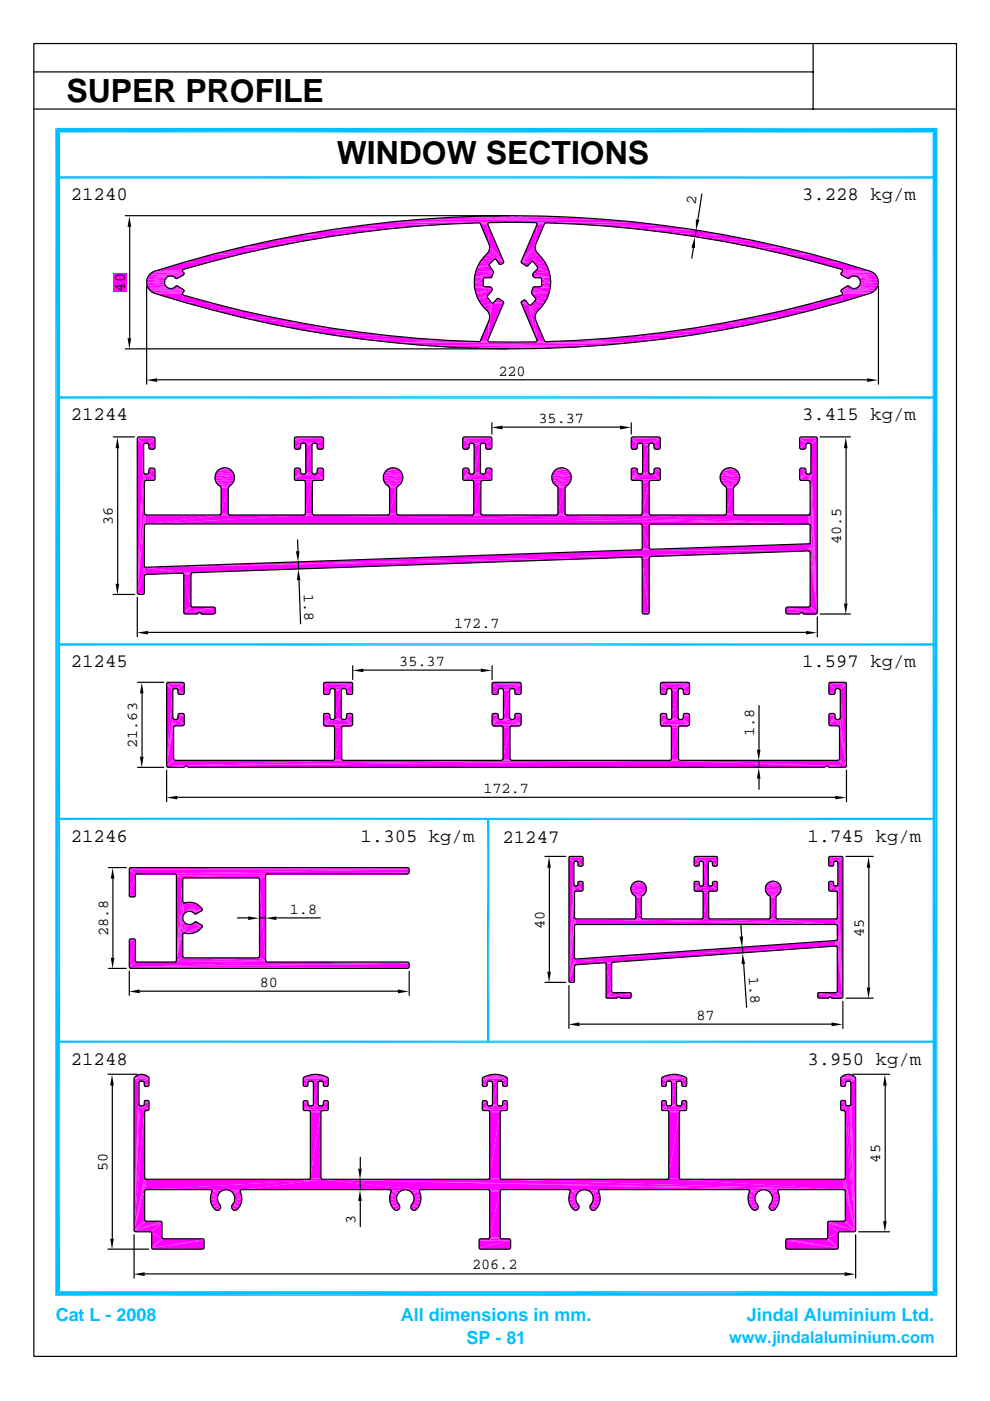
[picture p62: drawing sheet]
<svg xmlns="http://www.w3.org/2000/svg" width="210mm" height="297mm" viewBox="0 0 210 297" stroke-linecap="round" stroke-linejoin="round" font-family="sans-serif">
<defs><g id="words">
<g font-size="6.8">
<text x="14.1" y="21.5">SUPER PROFILE</text>
<text x="71.4" y="34.7">WINDOW SECTIONS</text>
</g>
<g font-size="4">
<text x="15" y="42.5">21240</text>
<text x="170.1" y="42.5">3.228 kg/m</text>
<text x="15" y="89.1">21244</text>
<text x="170.1" y="89.1">3.415 kg/m</text>
<text x="15" y="141.5">21245</text>
<text x="170.1" y="141.5">1.597 kg/m</text>
<text x="15" y="178.5">21246</text>
<text x="76.5" y="178.5">1.305 kg/m</text>
<text x="106.6" y="178.8">21247</text>
<text x="171.2" y="178.5">1.745 kg/m</text>
<text x="15" y="225.7">21248</text>
<text x="171.2" y="225.8">3.950 kg/m</text>
</g>
<g font-size="3.8" fill="#00bfff">
<text x="11.8" y="280.1">Cat L - 2008</text>
<text x="85" y="280.1">All dimensions in mm.</text>
<text x="158.4" y="280.1">Jindal Aluminium Ltd.</text>
<text x="98.9" y="285.1">SP - 81</text>
</g>
<text font-size="3.5" fill="#00bfff" x="154.6" y="284.7">www.jindalaluminium.com</text>
<g font-size="3.2">
<text x="147.4" y="43.5" transform="rotate(-81 147.4 43.5)">2</text>
<text x="26.5" y="61.8" transform="rotate(-90 26.5 61.8)">40</text>
<text x="105.7" y="79.6">220</text>
<text x="114.2" y="89.6">35.37</text>
<text x="23.9" y="111.4" transform="rotate(-90 23.9 111.4)">36</text>
<text x="178.4" y="115.4" transform="rotate(-90 178.4 115.4)">40.5</text>
<text x="64.4" y="125.8" transform="rotate(88 64.4 125.8)">1.8</text>
<text x="96.3" y="133.2">172.7</text>
<text x="84.7" y="141.2">35.37</text>
<text x="29.1" y="158.6" transform="rotate(-90 29.1 158.6)">21.63</text>
<text x="159.9" y="156.1" transform="rotate(-90 159.9 156.1)">1.8</text>
<text x="102.5" y="168.1">172.7</text>
<text x="61.5" y="193.7">1.8</text>
<text x="115.4" y="196.9" transform="rotate(-90 115.4 196.9)">40</text>
<text x="22.9" y="198.5" transform="rotate(-90 22.9 198.5)">28.8</text>
<text x="183.2" y="198.6" transform="rotate(-90 183.2 198.6)">45</text>
<text x="55.1" y="209.2">80</text>
<text x="158.7" y="207.2" transform="rotate(86 158.7 207.2)">1.8</text>
<text x="147.7" y="216.2">87</text>
<text x="22.8" y="248.3" transform="rotate(-90 22.8 248.3)">50</text>
<text x="186.6" y="246.5" transform="rotate(-90 186.6 246.5)">45</text>
<text x="75.4" y="259.5" transform="rotate(-90 75.4 259.5)">3</text>
<text x="100.1" y="269.1">206.2</text>
</g>
</g></defs>
<g fill="#00bfff">
<path d="M197.7 28.1l1.1-1v247.6z"/>
<path d="M197.7 28.1l1.1 246.6-1.1-.9z"/>
<path d="M11.7 274.7l186-.9 1.1 .9z"/>
<path d="M11.7 274.7l1-.9h185z"/>
<path d="M11.7 27.1l1 246.7-1 .9z"/>
<path d="M11.7 27.1l1 1v245.7z"/>
<path d="M11.7 27.1h187.1l-186.1 1z"/>
<path d="M12.7 28.1l186.1-1-1.1 1z"/>
<path d="M12.2 37.4h186l-186 .5z"/>
<path d="M12.2 37.9l186-.5v.5z"/>
</g>
<path d="M7.2 9.2h195.6v278.4h-195.6zM7.2 15.2h165.2M172.4 9.2v13.9M7.2 23.1h195.6" fill="none" stroke="#000" stroke-width=".25"/>
<path d="M102.2 74h12.8" fill="none" stroke="#f0f" stroke-width=".21"/>
<path d="M95.8 73.8h25.6" fill="none" stroke="#f0f" stroke-width=".25"/>
<path d="M89.3 73.5h38.5" fill="none" stroke="#f0f" stroke-width=".42"/>
<g fill="#f0f">
<path d="M89.3 73.3l44.9-.6-6.4 .6z"/>
<path d="M82.9 72.7h51.3l-44.9 .6z"/>
</g>
<path d="M82.9 72.6h51.3M82.9 72.6h20.7M101.5 72.5h2.1M113.5 72.6h20.7M113.5 72.5h2.2" fill="none" stroke="#f0f" stroke-width=".21"/>
<g fill="#f0f">
<path d="M101.7 72.5l1.7-.1 .2 .1z"/>
<path d="M113.5 72.5l.2-.1 1.8 .1z"/>
<path d="M101.8 72.3l1.6 .1-1.7 .1z"/>
<path d="M113.7 72.4l1.7-.1 .1 .2z"/>
</g>
<path d="M82.9 72.5h18.6M115.7 72.5h18.5" fill="none" stroke="#f0f" stroke-width=".42"/>
<g fill="#f0f">
<path d="M113.8 72.2l1.6 .1-1.7 .1z"/>
<path d="M101.8 72.3l1.6-.1v.2z"/>
<path d="M122 72.2l18.6-.2-6.4 .7z"/>
<path d="M76.6 72l18.6 .2-12.3 .5z"/>
</g>
<path d="M76.6 72h18.6M122 72h18.6" fill="none" stroke="#f0f" stroke-width=".42"/>
<g fill="#f0f">
<path d="M128.4 71.8l6.3-.6 5.9 .8z"/>
<path d="M76.6 72l5.9-.8 6.3 .6z"/>
<path d="M134.7 71.2l12.3-.1-6.4 .9z"/>
<path d="M70.2 71.1l12.3 .1-5.9 .8z"/>
<path d="M134.7 71.2l6.4-.7 5.9 .6z"/>
<path d="M70.2 71.1l6-.6 6.3 .7z"/>
<path d="M141.1 70.5l12.2-.5-6.3 1.1z"/>
<path d="M63.9 70l12.3 .5-6 .6z"/>
<path d="M141.1 70.5l6.2-.9 6 .4z"/>
<path d="M63.9 70l5.9-.4 6.4 .9z"/>
<path d="M147.3 69.6l12.3-.8-6.3 1.2z"/>
<path d="M57.6 68.8l12.2 .8-5.9 .4z"/>
<path d="M147.3 69.6l6.3-1.1 6 .3z"/>
<path d="M57.6 68.8l6-.3 6.2 1.1z"/>
<path d="M113.5 68l1.9 4.3-1.6-.1z"/>
<path d="M103.6 68l-.2 4.2-1.6 .1z"/>
</g>
<path d="M103.6 67.4v4.8M113.6 67.4v4.8" fill="none" stroke="#f0f" stroke-width=".38"/>
<g fill="#f0f">
<path d="M153.6 68.5l12.3-1.1-6.3 1.4z"/>
<path d="M51.3 67.4l12.3 1.1-6 .3z"/>
<path d="M153.6 68.5l6.3-1.2 6 .1z"/>
<path d="M51.3 67.4l6-.1 6.3 1.2z"/>
<path d="M159.9 67.3l6.2-1.4-.2 1.5z"/>
<path d="M51.1 65.9l6.2 1.4-6 .1z"/>
<path d="M166.1 65.9l6-.1-6.2 1.6z"/>
<path d="M45.1 65.8l6 .1 .2 1.5z"/>
<path d="M112.3 64.8l2.5 .3-.8 .8z"/>
<path d="M112.3 64.8l1.7 1.1-.3 .5z"/>
<path d="M112.3 64.8l1.4 1.6-.2 .5z"/>
<path d="M112.3 64.8l1.2 2.1-.1 .5z"/>
<path d="M112.3 64.8l1.1 2.6 .4 4.8z"/>
</g>
<path d="M112.3 64.9h2.5" fill="none" stroke="#f0f" stroke-width=".38"/>
<g fill="#f0f">
<path d="M112.1 64.7l.2 .1 1.5 7.4z"/>
<path d="M166.1 65.9l6.2-1.6-.2 1.5z"/>
<path d="M45 64.3l6.1 1.6-6-.1z"/>
<path d="M102.4 65.1l2-.8-1.2 1.6z"/>
<path d="M104.4 64.3l-.9 2.1-.3-.5z"/>
<path d="M104.4 64.3l-.7 2.6-.2-.5z"/>
<path d="M104.4 64.3l-.6 3.1-.1-.5z"/>
<path d="M104.4 64.3l-1 7.9 .4-4.8z"/>
<path d="M110.4 64.3l1.7 .4 1.7 7.5z"/>
<path d="M104.4 64.3h2.3l-3.3 7.9z"/>
<path d="M112.5 64.8l.5-.6 1.8 .9z"/>
<path d="M102.4 65.1l1.7-.9 .3 .1z"/>
</g>
<path d="M104.4 64.3h2.3" fill="none" stroke="#f0f" stroke-width=".21"/>
<g fill="#f0f">
<path d="M101.7 64.2h2.4l-1.7 .9z"/>
<path d="M113 64.2h2.4l-.6 .9z"/>
<path d="M172.3 64.3l6-.2-6.2 1.7z"/>
<path d="M38.9 64.1l6.1 .2 .1 1.5z"/>
</g>
<path d="M104.6 64.2h2.1" fill="none" stroke="#f0f" stroke-width=".21"/>
<path d="M110.4 64.1l1.7 .6-1.7-.4z" fill="#f0f"/>
<path d="M104.6 64.1h2.1" fill="none" stroke="#f0f" stroke-width=".3"/>
<g fill="#f0f">
<path d="M110.4 64.1l.2-.1 1.5 .7z"/>
<path d="M110.6 64l.2-.2 1.3 .9z"/>
<path d="M110.8 63.8h.6l.7 .9z"/>
<path d="M113.5 63.7l1.9 .5h-2.4z"/>
<path d="M110.8 63.8l.2-.1 .4 .1z"/>
<path d="M101.7 64.2l2-.5 .4 .5z"/>
<path d="M104.6 64.2l1.5-.5 .5 .3z"/>
<path d="M111 63.7l.4 .1z"/>
<path d="M113.5 63.6l1.9 .6-1.9-.5z"/>
<path d="M105.3 63.4l.8 .3-1.5 .5z"/>
<path d="M113.5 63.4l1.9 .8-1.9-.6z"/>
<path d="M105.3 63.4h.4l.4 .3z"/>
<path d="M105.3 63.4h.4z"/>
<path d="M101.2 63.2l2.5 .5-2 .5z"/>
<path d="M113.5 63.4l2.5-.2-.6 1z"/>
<path d="M101.2 63.2l2.1-.1 .4 .6z"/>
</g>
<path d="M101.2 63.1h2.1" fill="none" stroke="#f0f" stroke-width=".3"/>
<g fill="#f0f">
<path d="M101.2 63.2l2.1-.4v.1z"/>
<path d="M172.3 64.3l6.1-1.7-.1 1.5z"/>
<path d="M38.8 62.6l6.2 1.7-6.1-.2z"/>
<path d="M178.4 62.6l.1-.1-.2 1.6z"/>
<path d="M38.7 62.5l.1 .1 .1 1.5z"/>
<path d="M178.6 62.3l-.3 1.8z"/>
<path d="M38.6 62.3l.3 1.8z"/>
<path d="M178.6 62.3h5.8l-6.1 1.8z"/>
<path d="M32.7 62.3h5.9l.3 1.8z"/>
<path d="M112.6 62.2l3.4 1-2.5 .2z"/>
</g>
<path d="M32.7 62.3h6M178.5 62.3h5.9" fill="none" stroke="#f0f" stroke-width=".21"/>
<g fill="#f0f">
<path d="M100.8 62.1l2.5 .7-2.1 .4z"/>
<path d="M112.6 62.2l3.8-.1-.4 1.1z"/>
</g>
<path d="M112.6 62.2h3.8M112.6 62h3.8" fill="none" stroke="#f0f" stroke-width=".21"/>
<path d="M32.2 62.1h6.6M178.4 62.1h6.6" fill="none" stroke="#f0f" stroke-width=".25"/>
<path d="M100.8 62.1l3.3-.2-.8 .9z" fill="#f0f"/>
<path d="M32.2 61.9h6.7M178.3 61.9h6.7" fill="none" stroke="#f0f" stroke-width=".21"/>
<path d="M32.2 61.8h6.8M178.2 61.8h6.8" fill="none" stroke="#f0f" stroke-width=".38"/>
<path d="M31.7 61.8h7.3M178.2 61.8h7.3" fill="none" stroke="#f0f" stroke-width=".42"/>
<g fill="#f0f">
<path d="M100.8 62.1l3.5-.6-.2 .4z"/>
<path d="M112.8 61.5l3.6 .6-3.8-.1z"/>
</g>
<path d="M31.7 61.5h7.3M178.2 61.5h7.3" fill="none" stroke="#f0f" stroke-width=".21"/>
<path d="M31.7 61.4h7.1M178.4 61.4h7.1" fill="none" stroke="#f0f" stroke-width=".34"/>
<path d="M100.8 62.1l3.5-.9v.3z" fill="#f0f"/>
<path d="M36.1 61.3h2.7M178.4 61.3h2.7" fill="none" stroke="#f0f" stroke-width=".25"/>
<path d="M31.7 61.4h4.4M181.1 61.4h4.4" fill="none" stroke="#f0f" stroke-width=".42"/>
<g fill="#f0f">
<path d="M181.5 61.2l4.3-.1-.3 .5z"/>
<path d="M31.3 61.1l4.4 .1-4 .4z"/>
<path d="M112.9 61.1l3.5 1-3.6-.6z"/>
<path d="M100.5 61l3.8 .2-3.5 .9z"/>
<path d="M112.9 61.1l3.7-.1-.2 1.1z"/>
</g>
<path d="M36.5 61.2h2.3M178.4 61.2h2.3" fill="none" stroke="#f0f" stroke-width=".42"/>
<path d="M31.3 61.1h4.4M100.5 60.9h3.6M112.9 61h3.7M113.1 60.9h3.5M181.5 61.1h4.3" fill="none" stroke="#f0f" stroke-width=".21"/>
<path d="M100.5 61.1h3.8M100.5 60.9h2.2M114.5 60.9h2.1" fill="none" stroke="#f0f" stroke-width=".25"/>
<g fill="#f0f">
<path d="M36.9 61l.3-.2 1.6 .7z"/>
<path d="M178.4 61.5l1.6-.7 .3 .2z"/>
<path d="M178.4 61.5l1.2-.8 .4 .1z"/>
<path d="M37.2 60.8l.3-.1 1.3 .8z"/>
<path d="M182.1 60.6l3.7 .5-4-.2z"/>
<path d="M31.3 61.1l3.8-.5 .2 .3z"/>
<path d="M37.2 60.8l.3-.1z"/>
<path d="M179.6 60.7l.4 .1z"/>
<path d="M114.8 60.6l1.8 .4-1.9-.2z"/>
<path d="M100.5 61l1.9-.4 .1 .2z"/>
<path d="M182.1 60.6l4-.1-.3 .6z"/>
<path d="M31.1 60.5l4 .1-3.8 .5z"/>
</g>
<path d="M31.1 60.5h4M182.1 60.5h4" fill="none" stroke="#f0f" stroke-width=".34"/>
<g fill="#f0f">
<path d="M182.3 60.3l3.9-.4-.1 .6z"/>
<path d="M100.5 61l1.9-1.1v.7z"/>
</g>
<path d="M182.3 60.1h3.9" fill="none" stroke="#f0f" stroke-width=".42"/>
<g fill="#f0f">
<path d="M114.8 59.9l1.8 1.1-1.8-.4z"/>
<path d="M31 59.9l3.9 .4-3.8 .2z"/>
</g>
<path d="M31 60.1h3.9" fill="none" stroke="#f0f" stroke-width=".42"/>
<g fill="#f0f">
<path d="M100.5 59.9h1.9l-1.9 1.1z"/>
<path d="M114.8 59.9h1.9l-.1 1.1z"/>
</g>
<path d="M31 59.7h3.9M182.3 59.7h3.9" fill="none" stroke="#f0f" stroke-width=".38"/>
<g fill="#f0f">
<path d="M182.3 59.5l3.8-.2 .1 .6z"/>
<path d="M31.1 59.3l3.8 .2-3.9 .4z"/>
<path d="M100.5 59.9l1.9-.7v.7z"/>
<path d="M114.8 59.2l1.9 .7h-1.9z"/>
</g>
<path d="M31.1 59.3h4M182.1 59.3h4" fill="none" stroke="#f0f" stroke-width=".38"/>
<g fill="#f0f">
<path d="M37.2 59l.3 .1z"/>
<path d="M179.6 59.1l.4-.1z"/>
<path d="M114.7 59l2 .9-1.9-.7z"/>
<path d="M100.5 59.9l2-.9-.1 .2z"/>
<path d="M102.7 59l1.4-.1z"/>
<path d="M113.1 58.8l1.4 .2z"/>
<path d="M181.8 58.8l4.3 .5-4-.2z"/>
<path d="M31.1 59.3l4.2-.5-.2 .3z"/>
<path d="M36.9 58.8l.6 .3-.3-.1z"/>
<path d="M179.6 59.1l.7-.3-.3 .2z"/>
</g>
<path d="M100.5 58.9h3.6" fill="none" stroke="#f0f" stroke-width=".21"/>
<path d="M100.5 58.9h2.2" fill="none" stroke="#f0f" stroke-width=".25"/>
<path d="M100.5 58.8l2 .2-2 .9z" fill="#f0f"/>
<path d="M113.1 58.9h3.5" fill="none" stroke="#f0f" stroke-width=".21"/>
<path d="M114.5 58.9h2.1" fill="none" stroke="#f0f" stroke-width=".25"/>
<path d="M114.7 59l1.9-.2 .1 1.1z" fill="#f0f"/>
<path d="M100.5 58.8h3.7" fill="none" stroke="#f0f" stroke-width=".21"/>
<g fill="#f0f">
<path d="M181.8 58.8l4-.1 .3 .6z"/>
<path d="M31.3 58.7l4 .1-4.2 .5z"/>
</g>
<path d="M31.3 58.7h4.4M31.3 58.6h4.8M181.1 58.6h4.7M181.5 58.7h4.3" fill="none" stroke="#f0f" stroke-width=".21"/>
<path d="M112.9 58.7h3.7M178.4 58.5h2.7" fill="none" stroke="#f0f" stroke-width=".25"/>
<path d="M178.4 58.6h2.3" fill="none" stroke="#f0f" stroke-width=".42"/>
<path d="M178.4 58.4l1.9 .4-.7 .3z" fill="#f0f"/>
<path d="M36.1 58.5h2.7" fill="none" stroke="#f0f" stroke-width=".25"/>
<path d="M36.5 58.6h2.3" fill="none" stroke="#f0f" stroke-width=".42"/>
<g fill="#f0f">
<path d="M36.9 58.8l1.9-.4-1.3 .7z"/>
<path d="M100.5 58.8l3.9-.5-.2 .4z"/>
<path d="M112.9 58.2l3.7 .6-3.7-.2z"/>
</g>
<path d="M178.4 58.4h7.1" fill="none" stroke="#f0f" stroke-width=".38"/>
<path d="M181.1 58.6l4.4-.4 .3 .5z" fill="#f0f"/>
<path d="M31.7 58.4h7.1" fill="none" stroke="#f0f" stroke-width=".38"/>
<path d="M31.7 58.2l4.4 .4-4.8 .1z" fill="#f0f"/>
<path d="M31.7 58.3h7.3M178.2 58.3h7.3" fill="none" stroke="#f0f" stroke-width=".21"/>
<path d="M31.7 58.1h7.3M178.2 58.1h7.3" fill="none" stroke="#f0f" stroke-width=".25"/>
<g fill="#f0f">
<path d="M113 57.9l3.6 .9-3.7-.6z"/>
<path d="M100.5 58.8l4.1-.9-.2 .4z"/>
<path d="M24 57.9h3v4.1z"/>
<path d="M24 57.9l3 4.1h-3z"/>
</g>
<path d="M31.7 58h7.2M178.3 58h7.2" fill="none" stroke="#f0f" stroke-width=".38"/>
<path d="M32.2 57.9h6.7M178.3 57.9h6.7" fill="none" stroke="#f0f" stroke-width=".21"/>
<g fill="#f0f">
<path d="M100.5 58.8l4.1-1.1v.2z"/>
<path d="M100.8 57.6l3.8 .1-4.1 1.1z"/>
<path d="M113 57.9l3.4-.3 .2 1.2z"/>
</g>
<path d="M32.2 57.7h6.6M32.7 57.6h6M100.8 57.6h3.8M178.4 57.7h6.6M178.5 57.6h5.9" fill="none" stroke="#f0f" stroke-width=".21"/>
<path d="M32.2 57.7h6.5M178.5 57.7h6.5" fill="none" stroke="#f0f" stroke-width=".25"/>
<path d="M32.7 57.4h6M178.5 57.4h5.9" fill="none" stroke="#f0f" stroke-width=".3"/>
<path d="M32.7 57.4h6.1M178.4 57.4h6" fill="none" stroke="#f0f" stroke-width=".38"/>
<g fill="#f0f">
<path d="M113.9 57.1l2.5 .5-3.4 .3z"/>
<path d="M114 56.9l2.4 .7-2.5-.5z"/>
<path d="M113.9 56.7l2.5 .9-2.4-.7z"/>
<path d="M101.2 56.6l3.3 1h-3.7z"/>
<path d="M113.9 56.7l2.1-.1 .4 1z"/>
<path d="M101.2 56.6l2.5-.2 .8 1.2z"/>
<path d="M111.5 56.4h.3z"/>
</g>
<path d="M101.2 56.4h2.5" fill="none" stroke="#f0f" stroke-width=".34"/>
<g fill="#f0f">
<path d="M111 56.1l.8 .3h-.3z"/>
<path d="M113.5 56.1l2.5 .5-2.1 .1z"/>
<path d="M101.2 56.6l2.5-.5-.1 .1z"/>
<path d="M105.8 56l.4 .1z"/>
<path d="M105.8 56h.6l-.2 .1z"/>
<path d="M105.8 56l.8-.1z"/>
<path d="M110.6 55.9l1.2 .5z"/>
<path d="M105.8 56l.9-.3-.1 .2z"/>
<path d="M110.4 55.7l1.4 .7z"/>
<path d="M32.7 57.6l6.2-1.9-.1 1.5z"/>
<path d="M178.3 55.7l6.1 1.9-6-.4z"/>
<path d="M101.7 55.6l2 .5-2.5 .5z"/>
<path d="M113.5 56.1l1.9-.5 .6 1z"/>
<path d="M110.4 55.7l2.2-.1-.8 .8z"/>
<path d="M113 55.6h2.4l-1.9 .5z"/>
<path d="M101.7 55.6l2.5-.1-.5 .6z"/>
</g>
<path d="M110.4 55.6h2.2" fill="none" stroke="#f0f" stroke-width=".21"/>
<path d="M105.8 56l.9-.5v.2z" fill="#f0f"/>
<path d="M110.4 55.5h5" fill="none" stroke="#f0f" stroke-width=".21"/>
<g fill="#f0f">
<path d="M172.3 55.5l6 .2 .1 1.5z"/>
<path d="M38.9 55.7l6.1-.2-6.2 1.7z"/>
<path d="M105.1 55.1l1.6 .4-.9 .5z"/>
<path d="M101.7 55.6l3-.5-.5 .4z"/>
<path d="M101.7 55.6l3.2-.6z"/>
<path d="M104.9 55l1.8 .5z"/>
<path d="M102.4 54.7l2.5 .3-3.2 .6z"/>
<path d="M112.8 55.5l2-.8 .6 .9z"/>
<path d="M172.1 54l6.2 1.7-6-.2z"/>
<path d="M38.9 55.7l6.2-1.7-.1 1.5z"/>
<path d="M166.1 53.9l6 .1 .2 1.5z"/>
<path d="M45.1 54l6-.1-6.1 1.6z"/>
<path d="M103.2 53.8l1.7 1.2-2.5-.3z"/>
<path d="M103.2 53.8l3.5 1.7-1.8-.5z"/>
<path d="M114 53.8l.8 .9-2 .8z"/>
<path d="M110.4 55.5l3.6-1.7-1.2 1.7z"/>
<path d="M103.5 53.4l3.2 2.1-3.5-1.7z"/>
<path d="M110.4 55.5l3.3-2.1 .3 .4z"/>
<path d="M103.7 52.9l3 2.6-3.2-2.1z"/>
<path d="M110.4 55.5l3.1-2.6 .2 .5z"/>
<path d="M45.1 54l12.2-1.5-6.2 1.4z"/>
<path d="M159.9 52.5l12.2 1.5-6-.1z"/>
<path d="M159.9 52.5l6-.1 6.2 1.6z"/>
<path d="M45.1 54l6.2-1.6 6 .1z"/>
<path d="M103.8 52.4l2.9 3.1-3-2.6z"/>
<path d="M113.4 52.4l.1 .5-3.1 2.6z"/>
<path d="M103.6 51.8l3.1 3.7-2.9-3.1z"/>
<path d="M113.5 51.8l-.1 .6-3 3.1z"/>
<path d="M51.3 52.4l12.3-1.1-6.3 1.2z"/>
<path d="M153.6 51.3l12.3 1.1-6 .1z"/>
<path d="M51.3 52.4l6.3-1.4 6 .3z"/>
<path d="M153.6 51.3l6-.3 6.3 1.4z"/>
<path d="M147.3 50.2l12.3 .8-6 .3z"/>
<path d="M57.6 51l12.2-.8-6.2 1.1z"/>
<path d="M147.3 50.2l6-.4 6.3 1.2z"/>
<path d="M57.6 51l6.3-1.2 5.9 .4z"/>
<path d="M141.1 49.3l12.2 .5-6 .4z"/>
<path d="M63.9 49.8l12.3-.5-6.4 .9z"/>
<path d="M141.1 49.3l5.9-.5 6.3 1z"/>
<path d="M63.9 49.8l6.3-1 6 .5z"/>
<path d="M134.7 48.6l12.3 .2-5.9 .5z"/>
<path d="M70.2 48.8l12.3-.2-6.3 .7z"/>
<path d="M128.4 48l18.6 .8-12.3-.2z"/>
<path d="M70.2 48.8l18.6-.8-6.3 .6z"/>
<path d="M128.4 48l12.2-.1 6.4 .9z"/>
<path d="M70.2 48.8l6.4-.9 12.2 .1z"/>
<path d="M103.4 47.7l3.3 7.8-3.1-3.7z"/>
<path d="M113.8 47.7l-.3 4.1-3.1 3.7z"/>
</g>
<path d="M76.6 47.8h18.6M122 47.8h18.6" fill="none" stroke="#f0f" stroke-width=".42"/>
<g fill="#f0f">
<path d="M101.8 47.5l1.6 .2 .2 4.1z"/>
<path d="M113.8 47.7l1.6-.2-1.9 4.3z"/>
<path d="M113.7 47.4l1.7 .1-1.6 .2z"/>
<path d="M101.8 47.5l1.6-.1v.3z"/>
<path d="M101.7 47.4h1.7l-1.6 .1z"/>
<path d="M113.7 47.4h1.8l-.1 .1z"/>
<path d="M113.7 47.4l2-.1z"/>
<path d="M115.7 47.3l24.9 .6-18.6-.3z"/>
<path d="M76.6 47.9l24.9-.6-6.3 .3z"/>
<path d="M101.5 47.3l1.9 .1z"/>
</g>
<path d="M101.5 47.3h2.1M108.6 47.2h25.6M113.5 47.3h2.2M113.5 47.2h20.7" fill="none" stroke="#f0f" stroke-width=".21"/>
<path d="M115.7 47.3l18.5-.2 6.4 .8z" fill="#f0f"/>
<path d="M82.9 47.1h51.3M82.9 47.2h25.7M82.9 47.2h20.7" fill="none" stroke="#f0f" stroke-width=".21"/>
<g fill="#f0f">
<path d="M76.6 47.9l6.3-.8 18.6 .2z"/>
<path d="M82.9 47.1l44.9-.5 6.4 .5z"/>
<path d="M82.9 47.1l6.4-.5h38.5z"/>
</g>
<path d="M89.3 46.3h38.5" fill="none" stroke="#f0f" stroke-width=".42"/>
<path d="M95.8 46h25.6" fill="none" stroke="#f0f" stroke-width=".25"/>
<path d="M102.2 45.8h12.8" fill="none" stroke="#f0f" stroke-width=".21"/>
<g fill="none" stroke="#000" stroke-width=".25">
<path d="M26.6 45.7h81.1M27.5 48.1v23.5M31.8 58.1l.4-.4a248.8 248.8 0 0 1 152.9 0 2.45 2.45 0 0 1 1.1 2.5 2.45 2.45 0 0 1-1.7 2 249.6 249.6 0 0 1-152.3-.3 2.44 2.44 0 0 1-.4-3.8zM35.1 59.1a1.46 1.46 0 0 1 2.3 0l1.7-1-.4-.7v-.2a243.6 243.6 0 0 1 63-9.9l2 4.5a1.86 1.86 0 0 1-.4 2 8.3 8.3 0 0 0 .3 12.5l.2 1.1-.1 .5-2 4.5a241.2 241.2 0 0 1-63-10l.4-.8-1.7-1a1.37 1.37 0 0 1-1.9 .4 1.37 1.37 0 0 1-.4-1.9zM103.5 47.3l.2-.1 4.9-.1 5 .1 .2 .1 .1 .3-3.4 7.8 .2 .4 1 .6 1-.9h.4l.9 1.3-.9 1.1-.2 .3 .1 .3 .5 .4h1l.3 .2-.1 1.6-1.6 .1-.4 1.1 .9 1.4-.1 .4-1 1h-.2l-1-1.1-.8 .4 3.4 8.1-.3 .4h-9.9l-.2-.1-.1-.3 3.4-7.9-.1-.3-1.1-.6-1 .9h-.4l-.9-1.3 .9-1.1 .1-.7-.2-.2-1.3-.1-.3-.3v-1.4l.1-.1 1.6-.2 .4-1v-.3l-.9-1.3 .1-.2 1-1h.2l1 1.1 .8-.5-3.4-8zM115.5 47.3a243.6 243.6 0 0 1 63.1 9.9v.4l-.3 .5 .1 .2 1.5 .8a1.38 1.38 0 0 1 2.1-.3 1.38 1.38 0 0 1 0 2.1 1.38 1.38 0 0 1-2.1-.3l-1.6 1 .3 .5v.3a241.2 241.2 0 0 1-63.1 10l-1.9-4.5a1.82 1.82 0 0 1 .5-2 8.1 8.1 0 0 0 0-12.1 1.77 1.77 0 0 1-.5-2zM147 52.5l-.3 2.2M147.6 48.8l-.2 1.4M148.8 41.1l-.8 5.4M26.6 74h81.1M31.1 60.8v20.7M186.2 60.8v20.7"/>
<path d="M33.4 80.5h150.5"/>
</g>
<path d="M27.4 45.8l.4 2.3h-.7zM147.3 50.2l.1 2.4-.8-.1zM147.5 46.5l.8 .1-.7 2.2zM27.1 71.7h.7l-.4 2.3zM31 80.6l2.3-.4v.8zM183.9 80.2l2.3 .4-2.3 .4z" fill="#000"/>
<g fill="#00bfff">
<path d="M12.2 84h186l-186 .5z"/>
<path d="M12.2 84.5l186-.5v.5z"/>
</g>
<path d="M39.2 130.2h2.6M39.2 130.2h2.7M42.7 130.2h2.6M42.7 130.2h2.8M166.9 130.2h2.6M170.2 130.2h2.9M170.3 130.2h2.6" fill="none" stroke="#f0f" stroke-width=".21"/>
<path d="M136.4 130.2h1.1z" fill="#f0f"/>
<path d="M39 130.2h2.9M166.7 130.2h2.8" fill="none" stroke="#f0f" stroke-width=".21"/>
<path d="M136.2 130.2h1.3z" fill="#f0f"/>
<path d="M39 130.1h3.1M42.4 130.1h3.1M42.6 130.2h2.9M166.7 130.2h2.8M166.7 130.1h3M170.1 130.1h3" fill="none" stroke="#f0f" stroke-width=".21"/>
<path d="M39 130h6.5M166.5 130h6.6" fill="none" stroke="#f0f" stroke-width=".25"/>
<path d="M136.2 130.2l1.4-.3-.1 .3z" fill="#f0f"/>
<path d="M38.9 129.9h6.7M166.5 129.9h6.7" fill="none" stroke="#f0f" stroke-width=".21"/>
<path d="M38.9 130h6.7M169.9 130h3.3" fill="none" stroke="#f0f" stroke-width=".25"/>
<g fill="#f0f">
<path d="M136.1 129.9h1.5l-1.4 .3z"/>
<path d="M38.9 129.9l6.7-.8v.8z"/>
<path d="M166.5 129.1l6.7 .8h-6.7z"/>
<path d="M38.9 129.9l6.6-1.1 .1 .3z"/>
<path d="M166.7 128.8l6.5 1.1-6.7-.8z"/>
<path d="M38.9 129.9l6.4-1.1h.2z"/>
<path d="M166.7 128.8h.2l6.3 1.1z"/>
<path d="M166.9 128.8h4.5l1.8 1.1z"/>
<path d="M38.9 129.9l1.8-1.1h4.6z"/>
<path d="M38.9 129.9l1.6-1.2 .2 .1z"/>
<path d="M171.4 128.8l.2-.1 1.6 1.2z"/>
<path d="M38.9 129.9l1.5-1.5 .1 .3z"/>
<path d="M171.7 128.4l1.5 1.5-1.6-1.2z"/>
<path d="M29.4 126.1l1.1-.1z"/>
<path d="M29.2 126h1.3l-1.1 .1z"/>
<path d="M29.2 126l1.4-.2-.1 .2z"/>
<path d="M29 125.8h1.6l-1.4 .2z"/>
<path d="M30.6 122.2v3.6h-1.6z"/>
<path d="M30.6 121.9l-1.6 3.9z"/>
<path d="M38.9 121.9l1.5 6.5-1.5 1.5z"/>
<path d="M38.9 121.9l1.5-.1v6.6z"/>
<path d="M38.8 121.7l1.6 .1-1.5 .1z"/>
<path d="M38.8 121.7l1.7-.1-.1 .2z"/>
<path d="M38.6 121.6h1.9z"/>
</g>
<path d="M38.6 121.5h2.1" fill="none" stroke="#f0f" stroke-width=".21"/>
<g fill="#f0f">
<path d="M30.6 120.3l10.1 1.2-2.1 .1z"/>
<path d="M30.6 120.3l8 1.3-7.7 .3z"/>
<path d="M30.6 120.3l.3 1.6h-.3z"/>
<path d="M30.6 120.3v1.6l-1.6 3.9z"/>
<path d="M136.1 118.4l1.5 11.5h-1.5z"/>
<path d="M136.1 118.4h1.5v11.5z"/>
<path d="M136 118.2l1.6 .2h-1.5z"/>
<path d="M136 118.2l1.7-.1-.1 .3z"/>
<path d="M30.6 120.3l105.2-2.2-95.1 3.4z"/>
<path d="M135.8 118.1h1.9z"/>
</g>
<path d="M135.8 118.1h2.1" fill="none" stroke="#f0f" stroke-width=".21"/>
<g fill="#f0f">
<path d="M171.7 117.2l1.5 12.7-1.5-1.5z"/>
<path d="M135.8 118.1l35.6-1.2z"/>
<path d="M30.6 120.3l140.8-3.4-35.6 1.2z"/>
<path d="M30.6 120.3l105.2-3.7 35.6 .3z"/>
</g>
<path d="M135.8 116.7h35.6" fill="none" stroke="#f0f" stroke-width=".34"/>
<path d="M135.8 116.6h2.2" fill="none" stroke="#f0f" stroke-width=".21"/>
<g fill="#f0f">
<path d="M136 116.5h2z"/>
<path d="M136.1 116.3l1.6 .1-1.7 .1z"/>
<path d="M136.1 116.3l1.5-.1 .1 .2z"/>
<path d="M138 116.5l33.7-1.2-.3 1.6z"/>
<path d="M171.7 115.3l-.1 1.7-.2-.1z"/>
<path d="M171.7 115.3v1.9z"/>
<path d="M171.7 115.3l1.5 14.6-1.5-12.7z"/>
<path d="M136.1 111.5l1.5 4.7-1.5 .1z"/>
<path d="M30.6 111.5v8.8l-1.6 5.5z"/>
<path d="M171.7 111.5l1.5 18.4-1.5-14.6z"/>
<path d="M136.1 111.5h1.5v4.7z"/>
<path d="M136 111.3l1.6 .2h-1.5z"/>
<path d="M136 111.3h1.7l-.1 .2z"/>
<path d="M135.8 111.2l1.9 .1h-1.7z"/>
</g>
<path d="M30.9 111.2h140.5M135.8 111.2h2.1" fill="none" stroke="#f0f" stroke-width=".21"/>
<g fill="#f0f">
<path d="M30.9 111.2l33.4-2 107.1 2z"/>
<path d="M30.9 111.2l15.6-2h17.8z"/>
<path d="M64.3 109.2h35.8l71.3 2z"/>
<path d="M100.1 109.2h17.8l53.5 2z"/>
</g>
<path d="M64.3 109.2h35.8" fill="none" stroke="#f0f" stroke-width=".21"/>
<g fill="#f0f">
<path d="M117.9 109.2h17.9l35.6 2z"/>
<path d="M135.8 109.2h35.6v2z"/>
</g>
<path d="M171.5 109.2v2.1" fill="none" stroke="#f0f" stroke-width=".21"/>
<path d="M171.6 109.2v2.3" fill="none" stroke="#f0f" stroke-width=".3"/>
<path d="M30.9 109.2h15.6l-15.6 2z" fill="#f0f"/>
<path d="M30.8 109.2v2.1" fill="none" stroke="#f0f" stroke-width=".25"/>
<path d="M30.7 109.2v2.3" fill="none" stroke="#f0f" stroke-width=".34"/>
<path d="M46.5 109.2h124.9M64.3 109.2h2.2M100.1 109.2h2.1M135.8 109.2h2.1" fill="none" stroke="#f0f" stroke-width=".21"/>
<g fill="#f0f">
<path d="M30.6 109.2v2.3l-1.6 14.3z"/>
<path d="M64.3 109.2h2z"/>
<path d="M100.1 109.2h1.9z"/>
<path d="M135.8 109.2h1.9z"/>
</g>
<path d="M171.6 109.2v2.3" fill="none" stroke="#f0f" stroke-width=".3"/>
<path d="M171.6 109.2l1.6 20.7z" fill="#f0f"/>
<path d="M46.5 109.2h2.2M82.2 109.2h2.2M117.9 109.2h2.2" fill="none" stroke="#f0f" stroke-width=".21"/>
<g fill="#f0f">
<path d="M46.5 109.2h1.9z"/>
<path d="M117.9 109.2h1.9z"/>
<path d="M82.2 109.2h1.9z"/>
</g>
<path d="M153.6 109.2h2.2" fill="none" stroke="#f0f" stroke-width=".21"/>
<g fill="#f0f">
<path d="M153.6 109.2h1.9z"/>
<path d="M64.6 109.2l1.6-.3 .1 .3z"/>
<path d="M30.6 108.9v.3l-1.6 16.6z"/>
<path d="M136 109.2l1.6-.3 .1 .3z"/>
<path d="M100.3 109.2l1.6-.3 .1 .3z"/>
<path d="M64.7 108.9h1.5l-1.6 .3z"/>
<path d="M171.7 108.9l1.5 21z"/>
<path d="M136.1 108.9h1.5l-1.6 .3z"/>
<path d="M100.4 108.9h1.5l-1.6 .3z"/>
<path d="M82.4 109.2l1.6-.3 .1 .3z"/>
<path d="M118.2 109.2l1.6-.3v.3z"/>
<path d="M46.7 109.2l1.6-.3 .1 .3z"/>
<path d="M46.8 108.9h1.5l-1.6 .3z"/>
<path d="M82.5 108.9h1.5l-1.6 .3z"/>
<path d="M118.2 108.9h1.6l-1.6 .3z"/>
<path d="M153.8 109.2l1.6-.3 .1 .3z"/>
<path d="M154 108.9h1.4l-1.6 .3z"/>
<path d="M84 103.5v5.4h-1.5z"/>
<path d="M48.3 103.5v5.4h-1.5z"/>
<path d="M119.8 103.5v5.4h-1.6z"/>
<path d="M82.5 103.5h1.5l-1.5 5.4z"/>
<path d="M118.2 103.5h1.6l-1.6 5.4z"/>
<path d="M46.8 103.5h1.5l-1.5 5.4z"/>
<path d="M155.4 103.5v5.4h-1.4z"/>
<path d="M154 103.5h1.4l-1.4 5.4z"/>
<path d="M46.8 103.5l1.6-.2-.1 .2z"/>
<path d="M118.2 103.5l1.6-.2v.2z"/>
<path d="M82.5 103.5l1.6-.2-.1 .2z"/>
<path d="M118.2 103.3h1.6l-1.6 .2z"/>
<path d="M46.8 103.3h1.6l-1.6 .2z"/>
<path d="M82.5 103.3h1.6l-1.6 .2z"/>
<path d="M154 103.5l1.5-.2-.1 .2z"/>
<path d="M153.9 103.3h1.6l-1.5 .2z"/>
<path d="M118.2 103.3l1.7-.1-.1 .1z"/>
<path d="M82.5 103.3l1.7-.1-.1 .1z"/>
<path d="M46.8 103.3l1.7-.1-.1 .1z"/>
<path d="M153.9 103.3l1.8-.1-.2 .1z"/>
<path d="M118.1 103.2h1.8l-1.7 .1z"/>
<path d="M46.7 103.2h1.8l-1.7 .1z"/>
<path d="M82.3 103.2h1.9l-1.7 .1z"/>
<path d="M153.8 103.2h1.9l-1.8 .1z"/>
</g>
<path d="M46.2 103h2.8M81.9 103h2.8M117.6 103h2.8M153.3 103h2.8" fill="none" stroke="#f0f" stroke-width=".34"/>
<path d="M45.8 102.6h3.5M81.5 102.6h3.5M117.2 102.6h3.5M153 102.6h3.5" fill="none" stroke="#f0f" stroke-width=".42"/>
<g fill="#f0f">
<path d="M137.6 102.3v6.6h-1.5z"/>
<path d="M101.9 102.3v6.6h-1.5z"/>
<path d="M30.6 102.3v6.6l-1.6 16.9z"/>
<path d="M66.2 102.3v6.6h-1.5z"/>
<path d="M171.7 102.3l1.5 27.6-1.5-21z"/>
<path d="M64.7 102.3h1.5l-1.5 6.6z"/>
<path d="M100.4 102.3h1.5l-1.5 6.6z"/>
<path d="M136.1 102.3h1.5l-1.5 6.6z"/>
<path d="M100.4 102.3l1.6-.3-.1 .3z"/>
<path d="M64.7 102.3l1.6-.3-.1 .3z"/>
<path d="M136.1 102.3l1.6-.3-.1 .3z"/>
<path d="M64.6 102h1.7l-1.6 .3z"/>
<path d="M100.3 102h1.7l-1.6 .3z"/>
<path d="M136 102h1.7l-1.6 .3z"/>
<path d="M45.8 102.4l3.8-.5-.3 .5z"/>
<path d="M81.5 102.4l3.8-.5-.3 .5z"/>
<path d="M117.2 102.4l3.8-.5-.3 .5z"/>
<path d="M45.6 101.9h4l-3.8 .5z"/>
<path d="M117 101.9h4l-3.8 .5z"/>
<path d="M81.3 101.9h4l-3.8 .5z"/>
<path d="M153 102.4l3.7-.5-.2 .5z"/>
<path d="M152.7 101.9h4l-3.7 .5z"/>
<path d="M100.1 101.9l1.9 .1z"/>
<path d="M135.8 101.9l1.9 .1z"/>
<path d="M64.3 101.9l2 .1z"/>
</g>
<path d="M62.7 101.9h5.5M62.7 101.9h5.7M64.3 102h2.2M98.4 101.9h5.5M98.4 101.9h5.7M100.1 102h2.1M134.1 101.9h5.5M134.1 101.9h5.7M135.8 102h2.1" fill="none" stroke="#f0f" stroke-width=".21"/>
<path d="M30.9 101.9l1.8-.1z" fill="#f0f"/>
<path d="M62.4 101.9h6M98.2 101.9h5.9M133.9 101.9h5.9" fill="none" stroke="#f0f" stroke-width=".21"/>
<path d="M169.6 101.8l1.8 .1z" fill="#f0f"/>
<path d="M62.4 101.7h6.1M98.2 101.7h6M133.9 101.7h6.1" fill="none" stroke="#f0f" stroke-width=".25"/>
<path d="M30.9 101.9l1.9-.3-.1 .2z" fill="#f0f"/>
<path d="M62.4 101.7h6.1M98 101.7h6.2M133.8 101.7h6.2" fill="none" stroke="#f0f" stroke-width=".25"/>
<g fill="#f0f">
<path d="M169.5 101.6l1.9 .3-1.8-.1z"/>
<path d="M117 101.9l4.1-.5-.1 .5z"/>
<path d="M81.3 101.9l4.1-.5-.1 .5z"/>
<path d="M45.6 101.9l4.1-.5-.1 .5z"/>
<path d="M116.9 101.4h4.2l-4.1 .5z"/>
<path d="M45.5 101.4h4.2l-4.1 .5z"/>
<path d="M81.2 101.4h4.2l-4.1 .5z"/>
<path d="M152.7 101.9l4.1-.5-.1 .5z"/>
<path d="M152.6 101.4h4.2l-4.1 .5z"/>
<path d="M81.2 101.4l4.1-.6 .1 .6z"/>
<path d="M45.5 101.4l4.1-.6 .1 .6z"/>
<path d="M116.9 101.4l4.1-.6 .1 .6z"/>
<path d="M117 100.8h4l-4.1 .6z"/>
<path d="M45.6 100.8h4l-4.1 .6z"/>
<path d="M81.2 100.8h4.1l-4.1 .6z"/>
<path d="M152.6 101.4l4.1-.6 .1 .6z"/>
<path d="M152.7 100.8h4l-4.1 .6z"/>
<path d="M30.7 100.6l2.1 1-1.9 .3z"/>
<path d="M30.7 100.6l.2 1.3-.3 .1z"/>
<path d="M30.7 100.6l-.1 1.7z"/>
<path d="M30.7 100.6h.5l1.6 1z"/>
<path d="M98 101.6l4.6-1 1.6 1z"/>
<path d="M133.8 101.6l4.5-1 1.7 1z"/>
<path d="M62.4 101.6l2-1 4.1 1z"/>
<path d="M133.8 101.6l2-1h2.5z"/>
<path d="M169.5 101.6l2.1-1-.2 1.3z"/>
<path d="M171.6 100.6v1.4l-.2-.1z"/>
<path d="M171.6 100.6l.1 1.7z"/>
<path d="M98 101.6l2.2-1h2.4z"/>
<path d="M64.4 100.6h2.4l1.7 1z"/>
<path d="M169.5 101.6l1.7-1h.4z"/>
</g>
<path d="M100.2 100.6h2.4M135.8 100.6h2.5" fill="none" stroke="#f0f" stroke-width=".21"/>
<path d="M98 101.6l1.7-1h.5z" fill="#f0f"/>
<path d="M64.4 100.6h2.4" fill="none" stroke="#f0f" stroke-width=".21"/>
<g fill="#f0f">
<path d="M62.4 101.6l1.6-1h.4z"/>
<path d="M133.8 101.6l1.6-1h.4z"/>
<path d="M30.5 100.5l.2 .1-.1 1.7z"/>
<path d="M30.5 100.5l.1 1.8-1.6 23.5z"/>
<path d="M31.2 100.6l.2-.1 1.4 1.1z"/>
<path d="M62.4 101.6l1.4-1.1 .2 .1z"/>
<path d="M133.8 101.6l1.4-1.1 .2 .1z"/>
<path d="M100.2 100.6h2z"/>
<path d="M64.4 100.6h2z"/>
<path d="M98 101.6l1.5-1.1 .2 .1z"/>
<path d="M135.8 100.6h2z"/>
<path d="M169.5 101.6l1.4-1.1 .3 .1z"/>
<path d="M100.2 100.6l1.7-.1z"/>
<path d="M138.3 100.6l.2-.1 1.5 1.1z"/>
<path d="M171.6 100.6l.2-.1-.1 1.8z"/>
<path d="M171.8 100.5l1.4 29.4-1.5-27.6z"/>
<path d="M66.8 100.6l.3-.1 1.4 1.1z"/>
<path d="M64.4 100.6l1.8-.1z"/>
<path d="M102.6 100.6l.2-.1 1.4 1.1z"/>
<path d="M135.8 100.6l1.8-.1z"/>
<path d="M45.6 100.8l3.8-.5 .2 .5z"/>
<path d="M117 100.8l3.8-.5 .2 .5z"/>
<path d="M81.2 100.8l3.9-.5 .2 .5z"/>
<path d="M117.2 100.3h3.6l-3.8 .5z"/>
<path d="M81.4 100.3h3.7l-3.9 .5z"/>
<path d="M45.8 100.3h3.6l-3.8 .5z"/>
<path d="M152.7 100.8l3.8-.5 .2 .5z"/>
<path d="M152.9 100.3h3.6l-3.8 .5z"/>
<path d="M30.4 100.2l-1.4 25.6z"/>
<path d="M31.5 100.2l1.3 1.4-1.4-1.1z"/>
<path d="M170.8 100.2l.1 .3-1.4 1.1z"/>
<path d="M135.1 100.2l.1 .3-1.4 1.1z"/>
<path d="M100.4 100.5l1.4-.3 .1 .3z"/>
<path d="M99.4 100.2l.1 .3-1.5 1.1z"/>
<path d="M63.7 100.2l.1 .3-1.4 1.1z"/>
<path d="M64.7 100.5l1.4-.3 .1 .3z"/>
<path d="M136.1 100.5l1.4-.3 .1 .3z"/>
<path d="M64.8 100.2h1.3l-1.4 .3z"/>
<path d="M100.5 100.2h1.3l-1.4 .3z"/>
<path d="M138.6 100.2l1.4 1.4-1.5-1.1z"/>
<path d="M67.2 100.2l1.3 1.4-1.4-1.1z"/>
<path d="M102.9 100.2l1.3 1.4-1.4-1.1z"/>
<path d="M171.9 100.2l1.3 29.7z"/>
<path d="M136.2 100.2h1.3l-1.4 .3z"/>
<path d="M45.8 100.3l3.3-.4 .3 .4z"/>
<path d="M117.2 100.3l3.3-.4 .3 .4z"/>
<path d="M81.4 100.3l3.4-.4 .3 .4z"/>
<path d="M81.8 99.9h3l-3.4 .4z"/>
<path d="M117.5 99.9h3l-3.3 .4z"/>
<path d="M46.1 99.9h3l-3.3 .4z"/>
<path d="M152.9 100.3l3.3-.4 .3 .4z"/>
<path d="M153.2 99.9h3l-3.3 .4z"/>
<path d="M31.5 100.2l1.3-.6v2z"/>
<path d="M170.8 99.6v.6l-1.3 1.4z"/>
<path d="M67.2 100.2l1.3-.6v2z"/>
<path d="M135.1 99.6v.6l-1.3 1.4z"/>
<path d="M63.7 99.6v.6l-1.3 1.4z"/>
<path d="M138.6 100.2l1.4-.6v2z"/>
<path d="M102.9 100.2l1.3-.6v2z"/>
<path d="M99.4 99.6v.6l-1.4 1.4z"/>
<path d="M102.9 99.6h1.3l-1.3 .6z"/>
<path d="M133.8 99.6h1.3l-1.3 2z"/>
<path d="M138.6 99.6h1.4l-1.4 .6z"/>
<path d="M62.4 99.6h1.3l-1.3 2z"/>
<path d="M67.2 99.6h1.3l-1.3 .6z"/>
<path d="M169.5 99.6h1.3l-1.3 2z"/>
<path d="M31.5 99.6h1.3l-1.3 .6z"/>
<path d="M98 99.6h1.4l-1.4 2z"/>
</g>
<path d="M46.1 99.7h3M81.8 99.7h3M117.5 99.7h3M153.2 99.7h3" fill="none" stroke="#f0f" stroke-width=".34"/>
<g fill="#f0f">
<path d="M67.2 99.6l1.2-.2 .1 .2z"/>
<path d="M133.8 99.6l1.2-.2 .1 .2z"/>
<path d="M31.5 99.6l1.2-.2 .1 .2z"/>
<path d="M102.9 99.6l1.2-.2 .1 .2z"/>
<path d="M62.4 99.6l1.2-.2 .1 .2z"/>
<path d="M138.6 99.6l1.2-.2 .2 .2z"/>
<path d="M98 99.6l1.3-.2 .1 .2z"/>
<path d="M169.5 99.6l1.2-.2 .1 .2z"/>
<path d="M138.7 99.4h1.1l-1.2 .2z"/>
<path d="M31.6 99.4h1.1l-1.2 .2z"/>
<path d="M169.6 99.4h1.1l-1.2 .2z"/>
<path d="M67.3 99.4h1.1l-1.2 .2z"/>
<path d="M103 99.4h1.1l-1.2 .2z"/>
<path d="M98.2 99.4h1.1l-1.3 .2z"/>
<path d="M62.4 99.4h1.2l-1.2 .2z"/>
<path d="M133.9 99.4h1.1l-1.2 .2z"/>
<path d="M103 99.4l.2-.1 .9 .1z"/>
<path d="M98.2 99.4l.2-.1 .9 .1z"/>
<path d="M31.6 99.4l.2-.1 .9 .1z"/>
<path d="M169.6 99.4l.2-.1 .9 .1z"/>
<path d="M62.4 99.4l.3-.1 .9 .1z"/>
<path d="M138.7 99.4l.2-.1 .9 .1z"/>
<path d="M133.9 99.4l.2-.1 .9 .1z"/>
<path d="M67.3 99.4l.2-.1 .9 .1z"/>
<path d="M134.1 99.3l.9 .1z"/>
<path d="M31.8 99.3l.9 .1z"/>
<path d="M169.8 99.3l.9 .1z"/>
<path d="M62.7 99.3l.9 .1z"/>
<path d="M98.4 99.3l.9 .1z"/>
<path d="M103.2 99.3l.9 .1z"/>
<path d="M67.5 99.3l.9 .1z"/>
<path d="M138.9 99.3l.9 .1z"/>
</g>
<path d="M46.5 99.4h2.1M82.2 99.4h2.2M117.9 99.4h2.2" fill="none" stroke="#f0f" stroke-width=".21"/>
<g fill="#f0f">
<path d="M46.5 99.5l.5-.2h1.1z"/>
<path d="M117.9 99.5l.5-.2h1.1z"/>
<path d="M82.2 99.5l.5-.2h1.1z"/>
</g>
<path d="M153.6 99.4h2.2" fill="none" stroke="#f0f" stroke-width=".21"/>
<g fill="#f0f">
<path d="M153.6 99.5l.5-.2h1.1z"/>
<path d="M118.4 99.3h1.1z"/>
<path d="M47 99.3h1.1z"/>
<path d="M82.7 99.3h1.1z"/>
<path d="M154.1 99.3h1.1z"/>
<path d="M138.9 95.3l.9-.1z"/>
<path d="M103.2 95.3l.9-.1z"/>
<path d="M62.7 95.3l.9-.1z"/>
<path d="M31.8 95.3l.9-.1z"/>
<path d="M98.4 95.3l.9-.1z"/>
<path d="M67.5 95.3l.9-.1z"/>
<path d="M169.8 95.3l.9-.1z"/>
<path d="M134.1 95.3l.9-.1z"/>
<path d="M103 95.2h1.1l-.9 .1z"/>
<path d="M67.3 95.2h1.1l-.9 .1z"/>
<path d="M62.4 95.2h1.2l-.9 .1z"/>
<path d="M138.7 95.2h1.1l-.9 .1z"/>
<path d="M169.6 95.2h1.1l-.9 .1z"/>
<path d="M31.6 95.2h1.1l-.9 .1z"/>
<path d="M133.9 95.2h1.1l-.9 .1z"/>
<path d="M98.2 95.2h1.1l-.9 .1z"/>
<path d="M133.9 95.2l1.2-.2-.1 .2z"/>
<path d="M67.3 95.2l1.2-.2-.1 .2z"/>
<path d="M98.2 95.2l1.2-.2-.1 .2z"/>
<path d="M62.4 95.2l1.3-.2-.1 .2z"/>
<path d="M31.6 95.2l1.2-.2-.1 .2z"/>
<path d="M169.6 95.2l1.2-.2-.1 .2z"/>
<path d="M138.7 95.2l1.3-.2-.2 .2z"/>
<path d="M103 95.2l1.2-.2-.1 .2z"/>
<path d="M133.8 95h1.3l-1.2 .2z"/>
<path d="M169.5 95h1.3l-1.2 .2z"/>
<path d="M31.5 95h1.3l-1.2 .2z"/>
<path d="M98 95h1.4l-1.2 .2z"/>
<path d="M138.6 95h1.4l-1.3 .2z"/>
<path d="M62.4 95h1.3l-1.3 .2z"/>
<path d="M67.2 95h1.3l-1.2 .2z"/>
<path d="M102.9 95h1.3l-1.2 .2z"/>
<path d="M30.4 94.4v5.8l-1.4 25.6z"/>
<path d="M31.5 94.4l1.3 .6h-1.3z"/>
<path d="M137.5 94.4v5.8h-1.3z"/>
<path d="M98 95l1.4-.6v.6z"/>
<path d="M101.8 94.4v5.8h-1.3z"/>
<path d="M66.1 94.4v5.8h-1.3z"/>
<path d="M62.4 95l1.3-.6v.6z"/>
<path d="M133.8 95l1.3-.6v.6z"/>
<path d="M169.5 95l1.3-.6v.6z"/>
<path d="M100.5 94.4h1.3l-1.3 5.8z"/>
<path d="M102.9 94.4l1.3 .6h-1.3z"/>
<path d="M67.2 94.4l1.3 .6h-1.3z"/>
<path d="M138.6 94.4l1.4 .6h-1.4z"/>
<path d="M136.2 94.4h1.3l-1.3 5.8z"/>
<path d="M64.8 94.4h1.3l-1.3 5.8z"/>
<path d="M171.9 94.4l1.3 35.5-1.3-29.7z"/>
<path d="M31.4 94.1l1.4 .9-1.3-.6z"/>
<path d="M98 95l1.5-.9-.1 .3z"/>
<path d="M136.2 94.4l1.4-.3-.1 .3z"/>
<path d="M133.8 95l1.4-.9-.1 .3z"/>
<path d="M64.8 94.4l1.4-.3-.1 .3z"/>
<path d="M62.4 95l1.4-.9-.1 .3z"/>
<path d="M169.5 95l1.4-.9-.1 .3z"/>
<path d="M100.5 94.4l1.4-.3-.1 .3z"/>
<path d="M138.5 94.1l1.5 .9-1.4-.6z"/>
<path d="M102.8 94.1l1.4 .9-1.3-.6z"/>
<path d="M64.7 94.1h1.5l-1.4 .3z"/>
<path d="M67.1 94.1l1.4 .9-1.3-.6z"/>
<path d="M136.1 94.1h1.5l-1.4 .3z"/>
<path d="M100.4 94.1h1.5l-1.4 .3z"/>
<path d="M100.4 94.1h1.8z"/>
<path d="M136.1 94.1h1.7z"/>
<path d="M64.7 94.1h1.7z"/>
<path d="M100.2 94.1h2z"/>
</g>
<path d="M100.2 94.1h2.4" fill="none" stroke="#f0f" stroke-width=".21"/>
<path d="M64.4 94.1h2z" fill="#f0f"/>
<path d="M135.8 94.1h2.5" fill="none" stroke="#f0f" stroke-width=".21"/>
<path d="M135.8 94.1h2z" fill="#f0f"/>
<path d="M64.4 94.1h2.4" fill="none" stroke="#f0f" stroke-width=".21"/>
<g fill="#f0f">
<path d="M30.7 94.1l2.1-1.1-1.6 1.1z"/>
<path d="M31.2 94.1l1.6-1.1-1.4 1.1z"/>
<path d="M31.4 94.1l1.4-1.1v2z"/>
<path d="M29 93h3.8l-2.1 1.1z"/>
<path d="M29 93l1.7 1.1h-.2z"/>
<path d="M29 93l1.5 1.1-.1 .3z"/>
<path d="M29 93l1.4 1.4-1.4 31.4z"/>
<path d="M171.6 94.1l1.6-1.1-1.4 1.1z"/>
<path d="M171.8 94.1l1.4-1.1-1.3 1.4z"/>
<path d="M173.2 93v36.9l-1.3-35.5z"/>
<path d="M102.6 94.1l1.6-1.1-1.4 1.1z"/>
<path d="M102.8 94.1l1.4-1.1v2z"/>
<path d="M66.8 94.1l1.7-1.1-1.4 1.1z"/>
<path d="M67.1 94.1l1.4-1.1v2z"/>
<path d="M135.8 94.1l4.2-1.1-1.7 1.1z"/>
<path d="M138.3 94.1l1.7-1.1-1.5 1.1z"/>
<path d="M138.5 94.1l1.5-1.1v2z"/>
<path d="M98 93h6.2l-1.6 1.1z"/>
<path d="M98 93l4.6 1.1h-2.4z"/>
<path d="M98 93l2.2 1.1h-.5z"/>
<path d="M98 93l1.7 1.1h-.2z"/>
<path d="M98 93l1.5 1.1-1.5 .9z"/>
<path d="M62.4 93h6.1l-1.7 1.1z"/>
<path d="M62.4 93l4.4 1.1h-2.4z"/>
<path d="M62.4 93l2 1.1h-.4z"/>
<path d="M62.4 93l1.6 1.1h-.2z"/>
<path d="M62.4 93l1.4 1.1-1.4 .9z"/>
<path d="M169.5 93h3.7l-1.6 1.1z"/>
<path d="M169.5 93l2.1 1.1h-.4z"/>
<path d="M169.5 93l1.7 1.1h-.3z"/>
<path d="M169.5 93l1.4 1.1-1.4 .9z"/>
<path d="M133.8 93h6.2l-4.2 1.1z"/>
<path d="M133.8 93l2 1.1h-.4z"/>
<path d="M133.8 93l1.6 1.1h-.2z"/>
<path d="M133.8 93l1.4 1.1-1.4 .9z"/>
</g>
<path d="M29 92.9h3.8M62.4 92.9h6.1M98 92.9h6.2M133.8 92.9h6.2M169.5 92.9h3.7" fill="none" stroke="#f0f" stroke-width=".25"/>
<path d="M29.2 92.7h3.5M62.4 92.7h6M98.2 92.7h5.9M133.9 92.7h5.9M169.6 92.7h3.5" fill="none" stroke="#f0f" stroke-width=".21"/>
<g fill="none" stroke="#000" stroke-width=".25">
<path d="M24 92.6h4.5M25 95v28.7M29.2 92.7l3.3-.1 .3 .1 .1 .3-.1 2.1-.3 .2-.9-.2v-.8l-.4-.3-.7 .1v.2v6.1h.9l.2-.8 .3-.4h.6l.4 .4-.1 2.2-1.8 .1h-.3l-.1 .3 .1 6.9h16.1l.1-5.7-.2-.3a2.1 2.1 0 0 1-.7-3.2 2.1 2.1 0 0 1 3.3 0 2.1 2.1 0 0 1-.7 3.2l-.2 .3 .1 5.7h16.2v-6.9v-.3h-.3l-1.9-.1-.1-2.2 .4-.4h.6l.3 .4 .2 .8h.8l.1-6.1-.1-.2-.6-.1-.4 .3-.1 .8-.2 .2-.9-.2-.1-2.1 .1-.3 .3-.1h5.5l.3 .4v1.9l-.3 .4-1-.2-.1-1-.7-.1-.4 .3v5.9l.4 .3 .7-.1v-.8l.4-.4h.7l.3 .4v1.9l-.1 .3-1.9 .1-.4 .3v6.6l.2 .3h16.1l.1-.3v-5.4l-.7-.6a2.1 2.1 0 0 1 .1-3.2 2.1 2.1 0 0 1 3.1 .5 2.1 2.1 0 0 1-.8 3l-.2 .3 .1 5.7h16.2v-6.9l-.3-.3-1.9-.1-.1-.3v-1.9l.3-.4h.7l.4 .4v.8h.9l.1-6.1-.3-.3-.7 .1-.2 1-.2 .2-.9-.2-.1-.2v-1.9l.3-.4h5.5l.3 .1 .1 .3-.1 2.1-.3 .2-.8-.2-.1-.8-.4-.3-.6 .1-.1 .2 .1 6.1h.8l.2-.8 .3-.4h.6l.4 .4-.1 2.2-1.9 .1h-.3v.3v6.9h16.2l.1-5.7-.6-.6a2.09 2.09 0 0 1 0-3.2 2.09 2.09 0 0 1 3.1 .5 2.09 2.09 0 0 1-.8 3l-.2 .3 .1 5.7h16.2l.1-6.9-.1-.3h-.3l-1.9-.1-.1-2.2 .4-.4h.6l.3 .4 .2 .8h.9v-6.1v-.2l-.7-.1-.4 .3v.8l-.3 .2-.9-.2-.1-2.1 .1-.3 .3-.1h5.5l.3 .4v1.9l-.3 .4-1-.2-.1-1-.7-.1-.3 .3v5.9l.3 .3 .7-.1 .1-.8 .3-.4h.7l.3 .4v1.9l-.1 .3-1.9 .1-.4 .3v6.6l.2 .3h16.1l.1-.3v-5.4l-.6-.6a2.1 2.1 0 0 1 0-3.2 2.1 2.1 0 0 1 3.1 .5 2.1 2.1 0 0 1-.8 3l-.2 .3 .1 5.7h16.1l.1-6.9-.3-.3-1.8-.1-.2-.3v-1.9l.4-.4h.6l.4 .4 .1 .8h.9v-6.1l-.3-.3-.6 .1-.2 1-.9 .2-.4-.4v-1.9l.4-.4 3.3 .1v37.4l-2.7 .1-.6-.4-.5 .4h-2.5l-.3-.4v-.8l.3-.3 4.8-.1 .1-11.5-.1-.2-.3-.1-33.4 1.2-.4 .3v11.5l-.2 .4h-.9l-.3-.1v-.3v-11.4l-.4-.3-95 3.3-.3 .4 .1 6.8 4.7 .1 .3 .1 .1 .2v.8l-.1 .3-.3 .1h-2.4l-.6-.4-.6 .4h-2.4l-.2-.1-.1-.3-.1-8.2-8.2 .3-.2 4-1.1 .1-.3-.3v-32.7zM173.9 92.6h6.4M179.4 95v32.9M30.7 111.2l.3-.1h104.8l.4 .3v4.8l-.1 .3-.3 .1-105.2 3.7zM63.1 114.5l.1 2.3M63.3 119.1v1.5M137.8 111.2l.2-.1h33.5l.3 .3v3.9l-33.8 1.2-.4-.4v-4.7zM24 126h4.5M29.1 126.6v8.4M31.4 134.1h139.6"/>
<path d="M63.4 122.9l.3 9.4M173.3 130.8v4.2M173.9 130.2h6.4"/>
</g>
<path d="M24.9 92.7l.4 2.3h-.8zM179.3 92.7l.4 2.3h-.8zM62.7 116.9h.8l-.3 2.3zM24.5 123.8h.8l-.4 2.3zM29 134.1l2.4-.3v.7zM63.2 120.7l.5 2.3h-.8zM170.9 133.8l2.3 .3-2.3 .4zM178.9 128h.8l-.4 2.2z" fill="#000"/>
<g fill="#00bfff">
<path d="M12.2 136.4h186l-186 .5z"/>
<path d="M12.2 136.9l186-.5v.5z"/>
</g>
<path d="M35.3 162.4h140M35.3 162.7h3.8M35.3 162.6h3.9M35.6 162.8h3.4M39.4 162.5h140M39.6 162.6h135.5M39.8 162.7h135.1M39.9 162.8h134.9M175.4 162.6h3.9M175.6 162.7h3.7M175.7 162.8h3.4" fill="none" stroke="#f0f" stroke-width=".21"/>
<path d="M35.3 162.5h4.1M175.4 162.5h4" fill="none" stroke="#f0f" stroke-width=".25"/>
<g fill="#f0f">
<path d="M142 161.3l37.4 1.1h-4.1z"/>
<path d="M35.3 162.4l106.7-1.1 33.3 1.1z"/>
<path d="M35.3 162.4l71-1.1h35.7z"/>
<path d="M35.3 162.4l35.3-1.1h35.7z"/>
<path d="M142 161.3h35.6l1.8 1.1z"/>
</g>
<path d="M70.6 161.3h35.7" fill="none" stroke="#f0f" stroke-width=".21"/>
<path d="M35.3 162.4l1.8-1.1h33.5z" fill="#f0f"/>
<path d="M70.6 161.2h2.1M106.3 161.3h71.3M106.3 161.2h2.1M142 161.2h2.1" fill="none" stroke="#f0f" stroke-width=".21"/>
<g fill="#f0f">
<path d="M35.3 162.4l1.6-1.3 .2 .2z"/>
<path d="M142 161.3l.2-.2h1.7z"/>
<path d="M177.6 161.3l.2-.2 1.6 1.3z"/>
<path d="M106.3 161.3l.2-.2h1.7z"/>
<path d="M70.6 161.3l.2-.2h1.7z"/>
<path d="M106.5 161.1l1.6-.2 .1 .2z"/>
<path d="M142.2 161.1l1.6-.2 .1 .2z"/>
<path d="M35.3 162.4l1.4-1.5 .2 .2z"/>
<path d="M70.8 161.1l1.6-.2 .1 .2z"/>
<path d="M70.9 160.9h1.5l-1.6 .2z"/>
<path d="M106.6 160.9h1.5l-1.6 .2z"/>
<path d="M142.3 160.9h1.5l-1.6 .2z"/>
<path d="M177.9 160.9l1.5 1.5-1.6-1.3z"/>
<path d="M36.7 154.3v6.6l-1.4 1.5z"/>
<path d="M72.4 154.3v6.6h-1.5z"/>
<path d="M143.8 154.3v6.6h-1.5z"/>
<path d="M108.1 154.3v6.6h-1.5z"/>
<path d="M70.9 154.3h1.5l-1.5 6.6z"/>
<path d="M142.3 154.3h1.5l-1.5 6.6z"/>
<path d="M106.6 154.3h1.5l-1.5 6.6z"/>
<path d="M177.9 154.3l1.5 8.1-1.5-1.5z"/>
<path d="M142.3 154.3l1.6-.3-.1 .3z"/>
<path d="M70.9 154.3l1.6-.3-.1 .3z"/>
<path d="M106.6 154.3l1.6-.3-.1 .3z"/>
<path d="M142.2 154h1.7l-1.6 .3z"/>
<path d="M70.8 154h1.7l-1.6 .3z"/>
<path d="M106.5 154h1.7l-1.6 .3z"/>
<path d="M106.3 154h1.9z"/>
<path d="M70.6 154h1.9z"/>
<path d="M142 154h1.9z"/>
</g>
<path d="M68.9 154h5.5M68.9 153.9h5.7M70.6 154h2.1M104.6 154h5.5M106.3 154h2.1M140.3 154h5.5M140.3 153.9h5.7M142 154h2.1" fill="none" stroke="#f0f" stroke-width=".21"/>
<path d="M37.1 154l1.8-.2-.2 .2z" fill="#f0f"/>
<path d="M68.6 153.9h6M104.4 153.9h5.9M140.1 153.9h5.9" fill="none" stroke="#f0f" stroke-width=".21"/>
<path d="M175.8 153.8l1.8 .2h-1.6z" fill="#f0f"/>
<path d="M104.4 153.7h6" fill="none" stroke="#f0f" stroke-width=".21"/>
<path d="M37.1 154l1.9-.4-.1 .2z" fill="#f0f"/>
<path d="M68.5 153.7h6.2M140 153.7h6.1" fill="none" stroke="#f0f" stroke-width=".21"/>
<path d="M175.7 153.6l1.9 .4-1.8-.2z" fill="#f0f"/>
<path d="M104.3 153.7h6.1" fill="none" stroke="#f0f" stroke-width=".21"/>
<g fill="#f0f">
<path d="M37.3 152.6l1.7 1-1.9 .4z"/>
<path d="M37.3 152.6l-.2 1.4h-.2z"/>
<path d="M37.3 152.6l-.6 1.7z"/>
<path d="M36.9 152.6h.4l-.6 1.7z"/>
<path d="M36.9 152.6l-.2 1.7-1.4 8.1z"/>
<path d="M68.5 153.6l4.1-1 2.1 1z"/>
<path d="M72.6 152.6h.5l1.6 1z"/>
<path d="M104.3 153.6l1.6-1 4.5 1z"/>
<path d="M105.9 152.6l4.5 1z"/>
<path d="M68.5 153.6l2.1-1h2z"/>
<path d="M68.5 153.6l1.7-1h.4z"/>
<path d="M106.3 152.6h2l2.1 1z"/>
<path d="M108.3 152.6h.5l1.6 1z"/>
<path d="M140 153.6l1.6-1 4.5 1z"/>
<path d="M141.6 152.6l4.5 1z"/>
<path d="M175.7 153.6l1.6-1 .3 1.4z"/>
<path d="M177.3 152.6l.5 1.4h-.2z"/>
<path d="M177.3 152.6l.6 1.7z"/>
<path d="M177.3 152.6h.5l.1 1.7z"/>
<path d="M177.8 152.6l1.6 9.8-1.5-8.1z"/>
<path d="M142 152.6h2.1l2 1z"/>
<path d="M144.1 152.6h.4l1.6 1z"/>
<path d="M36.7 152.5l.2 .1-1.6 9.8z"/>
<path d="M37.3 152.6l.3-.1 1.4 1.1z"/>
</g>
<path d="M142 152.5h2.1" fill="none" stroke="#f0f" stroke-width=".21"/>
<g fill="#f0f">
<path d="M104.3 153.6l1.4-1.1 .2 .1z"/>
<path d="M175.7 153.6l1.4-1.1 .2 .1z"/>
<path d="M68.5 153.6l1.5-1.1 .2 .1z"/>
<path d="M140 153.6l1.4-1.1 .2 .1z"/>
</g>
<path d="M70.6 152.5h2" fill="none" stroke="#f0f" stroke-width=".21"/>
<g fill="#f0f">
<path d="M106.3 152.6l1.8-.1 .2 .1z"/>
<path d="M108.8 152.6l.2-.1 1.4 1.1z"/>
<path d="M177.8 152.6l.2-.1 1.4 9.9z"/>
<path d="M144.5 152.6l.2-.1 1.4 1.1z"/>
<path d="M106.3 152.6l.3-.1h1.5z"/>
<path d="M142 152.6l.3-.1h1.5z"/>
<path d="M70.6 152.6l.3-.1h1.5z"/>
<path d="M73.1 152.6l.2-.1 1.4 1.1z"/>
<path d="M36.6 152.3l.1 .2-1.4 9.9z"/>
<path d="M37.7 152.3l1.3 1.3-1.4-1.1z"/>
<path d="M70.9 152.5l1.4-.2 .1 .2z"/>
<path d="M69.9 152.3l.1 .2-1.5 1.1z"/>
<path d="M177 152.3l.1 .2-1.4 1.1z"/>
<path d="M105.6 152.3l.1 .2-1.4 1.1z"/>
<path d="M106.6 152.5l1.4-.2 .1 .2z"/>
<path d="M142.3 152.5l1.4-.2 .1 .2z"/>
<path d="M140 153.6l1.3-1.3 .1 .2z"/>
<path d="M71 152.3h1.3l-1.4 .2z"/>
<path d="M142.4 152.3h1.3l-1.4 .2z"/>
<path d="M109.1 152.3l1.3 1.3-1.4-1.1z"/>
<path d="M178.1 152.3l1.3 10.1-1.4-9.9z"/>
<path d="M144.8 152.3l1.3 1.3-1.4-1.1z"/>
<path d="M73.4 152.3l1.3 1.3-1.4-1.1z"/>
<path d="M106.7 152.3h1.3l-1.4 .2z"/>
<path d="M105.6 151.7v.6l-1.3 1.3z"/>
<path d="M109.1 152.3l1.3-.6v1.9z"/>
<path d="M73.4 152.3l1.3-.6v1.9z"/>
<path d="M177 151.7v.6l-1.3 1.3z"/>
<path d="M69.9 151.7v.6l-1.4 1.3z"/>
<path d="M144.8 152.3l1.3-.6v1.9z"/>
<path d="M37.7 152.3l1.3-.6v1.9z"/>
<path d="M141.3 151.7v.6l-1.3 1.3z"/>
<path d="M140 151.7h1.3l-1.3 1.9z"/>
<path d="M68.5 151.7h1.4l-1.4 1.9z"/>
<path d="M175.7 151.7h1.3l-1.3 1.9z"/>
<path d="M104.3 151.7h1.3l-1.3 1.9z"/>
<path d="M37.7 151.7h1.3l-1.3 .6z"/>
<path d="M144.8 151.7h1.3l-1.3 .6z"/>
<path d="M109.1 151.7h1.3l-1.3 .6z"/>
<path d="M73.4 151.7h1.3l-1.3 .6z"/>
<path d="M73.4 151.7l1.2-.3 .1 .3z"/>
<path d="M37.7 151.7l1.2-.3 .1 .3z"/>
<path d="M104.3 151.7l1.2-.3 .1 .3z"/>
<path d="M144.8 151.7l1.2-.3 .1 .3z"/>
<path d="M109.1 151.7l1.2-.3 .1 .3z"/>
<path d="M175.7 151.7l1.2-.3 .1 .3z"/>
<path d="M140 151.7l1.2-.3 .1 .3z"/>
<path d="M68.5 151.7l1.3-.3 .1 .3z"/>
<path d="M144.9 151.4h1.1l-1.2 .3z"/>
<path d="M140.1 151.4h1.1l-1.2 .3z"/>
<path d="M109.2 151.4h1.1l-1.2 .3z"/>
<path d="M73.5 151.4h1.1l-1.2 .3z"/>
<path d="M104.4 151.4h1.1l-1.2 .3z"/>
<path d="M68.6 151.4h1.2l-1.3 .3z"/>
<path d="M37.8 151.4h1.1l-1.2 .3z"/>
<path d="M175.8 151.4h1.1l-1.2 .3z"/>
<path d="M37.8 151.4h1.1z"/>
<path d="M140.1 151.4l.9-.1z"/>
<path d="M140.1 151.4h1.1z"/>
<path d="M144.9 151.4l.9-.1z"/>
<path d="M144.9 151.4h1.1z"/>
<path d="M175.8 151.4l.9-.1z"/>
<path d="M175.8 151.4h1.1z"/>
<path d="M68.6 151.4l1-.1z"/>
<path d="M68.6 151.4h1.2z"/>
<path d="M109.2 151.4l.9-.1z"/>
<path d="M109.2 151.4h1.1z"/>
<path d="M104.4 151.4l.8-.1z"/>
<path d="M104.4 151.4h1.1z"/>
<path d="M73.5 151.4l.9-.1z"/>
<path d="M73.5 151.4h1.1z"/>
<path d="M37.8 151.4l.9-.1z"/>
<path d="M109.4 147.3l.9-.1z"/>
<path d="M176 147.3l.9-.1z"/>
<path d="M38 147.3l.9-.1z"/>
<path d="M145.1 147.3l.9-.1z"/>
<path d="M104.6 147.3l.9-.1z"/>
<path d="M140.3 147.3l.9-.1z"/>
<path d="M73.7 147.3l.9-.1z"/>
<path d="M68.9 147.3l.9-.1z"/>
<path d="M175.8 147.2h1.1z"/>
<path d="M37.8 147.2h1.1z"/>
<path d="M104.4 147.2h1.1z"/>
<path d="M109.2 147.2h1.1z"/>
<path d="M144.9 147.2h1.1z"/>
<path d="M140.1 147.2h1.1z"/>
<path d="M73.5 147.2h1.1z"/>
<path d="M68.6 147.2h1.2z"/>
<path d="M73.5 147.2l1.2-.2-.1 .2z"/>
<path d="M175.8 147.2l1.2-.2-.1 .2z"/>
<path d="M144.9 147.2l1.2-.2-.1 .2z"/>
<path d="M68.6 147.2l1.3-.2-.1 .2z"/>
<path d="M140.1 147.2l1.2-.2-.1 .2z"/>
<path d="M109.2 147.2l1.2-.2-.1 .2z"/>
<path d="M37.8 147.2l1.2-.2-.1 .2z"/>
<path d="M104.4 147.2l1.2-.2-.1 .2z"/>
<path d="M144.8 147h1.3l-1.2 .2z"/>
<path d="M104.3 147h1.3l-1.2 .2z"/>
<path d="M109.1 147h1.3l-1.2 .2z"/>
<path d="M140 147h1.3l-1.2 .2z"/>
<path d="M175.7 147h1.3l-1.2 .2z"/>
<path d="M68.5 147h1.4l-1.3 .2z"/>
<path d="M37.7 147h1.3l-1.2 .2z"/>
<path d="M73.4 147h1.3l-1.2 .2z"/>
<path d="M36.6 146.4v5.9l-1.3 10.1z"/>
<path d="M37.7 146.4l1.3 .6h-1.3z"/>
<path d="M104.3 147l1.3-.6v.6z"/>
<path d="M108 146.4v5.9h-1.3z"/>
<path d="M140 147l1.3-.6v.6z"/>
<path d="M175.7 147l1.3-.6v.6z"/>
<path d="M68.5 147l1.4-.6v.6z"/>
<path d="M72.3 146.4v5.9h-1.3z"/>
<path d="M143.7 146.4v5.9h-1.3z"/>
<path d="M142.4 146.4h1.3l-1.3 5.9z"/>
<path d="M178.1 146.4l1.3 16-1.3-10.1z"/>
<path d="M71 146.4h1.3l-1.3 5.9z"/>
<path d="M144.8 146.4l1.3 .6h-1.3z"/>
<path d="M73.4 146.4l1.3 .6h-1.3z"/>
<path d="M109.1 146.4l1.3 .6h-1.3z"/>
<path d="M106.7 146.4h1.3l-1.3 5.9z"/>
<path d="M37.6 146.2l1.4 .8-1.3-.6z"/>
<path d="M140 147l1.4-.8-.1 .2z"/>
<path d="M142.4 146.4l1.4-.2-.1 .2z"/>
<path d="M106.7 146.4l1.4-.2-.1 .2z"/>
<path d="M104.3 147l1.4-.8-.1 .2z"/>
<path d="M175.7 147l1.4-.8-.1 .2z"/>
<path d="M68.5 147l1.5-.8-.1 .2z"/>
<path d="M71 146.4l1.4-.2-.1 .2z"/>
<path d="M109 146.2l1.4 .8-1.3-.6z"/>
<path d="M73.3 146.2l1.4 .8-1.3-.6z"/>
<path d="M144.7 146.2l1.4 .8-1.3-.6z"/>
<path d="M70.9 146.2h1.5l-1.4 .2z"/>
<path d="M106.6 146.2h1.5l-1.4 .2z"/>
<path d="M142.3 146.2h1.5l-1.4 .2z"/>
<path d="M142 146.1l1.8 .1z"/>
<path d="M106.3 146.1l1.8 .1z"/>
<path d="M70.6 146.1l1.8 .1z"/>
</g>
<path d="M70.6 146.1h2" fill="none" stroke="#f0f" stroke-width=".21"/>
<path d="M106.3 146.1h2z" fill="#f0f"/>
<path d="M70.2 146.1h2.4M105.9 146.1h2.4M141.6 146.1h2.5M142 146.1h2.1" fill="none" stroke="#f0f" stroke-width=".21"/>
<g fill="#f0f">
<path d="M36.9 146.1l2.1-1-1.7 1z"/>
<path d="M37.3 146.1l1.7-1-1.4 1.1z"/>
<path d="M37.6 146.2l1.4-1.1v1.9z"/>
<path d="M35.3 145.1h3.7l-2.1 1z"/>
<path d="M35.3 145.1l1.6 1-.2 .1z"/>
<path d="M35.3 145.1l1.4 1.1-.1 .2z"/>
<path d="M35.3 145.1l1.3 1.3-1.3 16z"/>
<path d="M177.3 146.1l2.1-1-1.6 1z"/>
<path d="M177.8 146.1l1.6-1-1.4 1.1z"/>
<path d="M178 146.2l1.4-1.1-1.3 1.3z"/>
<path d="M179.4 145.1v17.3l-1.3-16z"/>
<path d="M141.6 146.1l4.5-1-2 1z"/>
<path d="M144.1 146.1l2-1-1.6 1z"/>
<path d="M144.5 146.1l1.6-1-1.4 1.1z"/>
<path d="M144.7 146.2l1.4-1.1v1.9z"/>
<path d="M105.9 146.1l4.5-1-2.1 1z"/>
<path d="M108.3 146.1l2.1-1-1.6 1z"/>
<path d="M108.8 146.1l1.6-1-1.4 1.1z"/>
<path d="M109 146.2l1.4-1.1v1.9z"/>
<path d="M70.2 146.1l4.5-1-2.1 1z"/>
<path d="M72.6 146.1l2.1-1-1.6 1z"/>
<path d="M73.1 146.1l1.6-1-1.4 1.1z"/>
<path d="M73.3 146.2l1.4-1.1v1.9z"/>
<path d="M104.3 145.1h6.1l-4.5 1z"/>
<path d="M104.3 145.1l1.6 1-.2 .1z"/>
<path d="M104.3 145.1l1.4 1.1-1.4 .8z"/>
<path d="M68.5 145.1h6.2l-4.5 1z"/>
<path d="M68.5 145.1l1.7 1-.2 .1z"/>
<path d="M68.5 145.1l1.5 1.1-1.5 .8z"/>
<path d="M175.7 145.1h3.7l-2.1 1z"/>
<path d="M175.7 145.1l1.6 1-.2 .1z"/>
<path d="M175.7 145.1l1.4 1.1-1.4 .8z"/>
<path d="M140 145.1h6.1l-4.5 1z"/>
<path d="M140 145.1l1.6 1-.2 .1z"/>
<path d="M140 145.1l1.4 1.1-1.4 .8z"/>
</g>
<path d="M35.3 144.9h3.7M68.5 144.9h6.2M104.3 144.9h6.1M140 144.9h6.1M175.7 144.9h3.7" fill="none" stroke="#f0f" stroke-width=".25"/>
<path d="M35.3 144.8h3.6M68.6 144.8h6M104.4 144.8h5.9M140.1 144.8h5.9M175.8 144.8h3.5" fill="none" stroke="#f0f" stroke-width=".21"/>
<g fill="none" stroke="#000" stroke-width=".25">
<path d="M104.3 89.6v2.4M106.6 90.6h24.9M133.8 89.6v2.4M29.2 144.7h5.5M30.1 146.9v13.5M35.4 144.7h3.4l.3 .3v1.9l-.1 .3h-1.2l-.1-1.1-.7-.1-.4 .4v5.8l.4 .3 .7-.1 .1-1.1h.3h.7l.3 .3v2l-.1 .2-.2 .1h-1.7l-.3 .3v6.7l.3 .3h33.5l.3-.3v-6.7l-.3-.3h-1.7l-.2-.1-.1-2.2 .1-.3h.2h.7l.4 .3v.8l.3 .1 .6-.1 .1-6-.1-.3-.2-.1-.7 .1-.2 1.1h-1.1l-.1-2.2 .1-.3h.2h5.5h.3l.1 .3-.1 2.2h-1.1l-.1-.8-.4-.4-.6 .1-.1 .3 .1 6 .2 .1 .6-.1 .3-1.1h.2h.6h.3l.1 .3-.1 2.2-.3 .1h-1.6l-.3 .1v.2v6.7l.3 .3h33.5l.3-.1 .1-6.9-.1-.2-.3-.1h-1.6l-.3-.1-.1-2.2 .1-.3h.3h.9l.2 1.1 .2 .1 .7-.1v-6v-.3l-.7-.1-.4 .4v.8h-1.2l-.1-2.2 .1-.3h.3h5.5l.3 .3v1.9l-.1 .3h-1.2l-.1-1.1-.7-.1-.3 .4v5.8l.3 .3 .7-.1 .1-1.1h.3h.7l.3 .3v2l-.1 .2-.2 .1h-1.7l-.4 .3v6.7l.4 .3h33.5l.3-.3v-6.7l-.3-.3h-1.6l-.3-.1-.1-.2v-2l.4-.3h.6l.4 .3 .1 .8 .2 .1 .6-.1 .1-6-.1-.3-.2-.1-.6 .1-.3 1.1h-1.1l-.1-.3v-1.9l.4-.3h5.5h.2l.1 .3-.1 2.2h-1.1l-.1-.8-.4-.4-.6 .1-.1 .3 .1 6 .2 .1 .7-.1 .2-1.1h.2h.7h.2l.1 .3-.1 2.2-.2 .1h-1.7l-.2 .1-.1 .2v6.7l.3 .3h33.5l.3-.3v-6.7l-.1-.2-.2-.1h-1.6l-.3-.1-.1-2.2 .1-.3h.3h.9l.2 1.1 .2 .1 .7-.1 .1-6-.1-.3-.7-.1-.3 .4-.1 .8h-1.2l-.1-2.2 .1-.3h.3h3.1l.3 .3v17.4l-.3 .3h-3.3l-.6-.3-.6 .3h-134.6l-.6-.3-.6 .3h-3.2l-.3-.1-.1-.2zM74.8 141.1v3M77.1 142.1h24.9M104.3 141.1v3M160.9 149.6v9.3M29.2 162.7h5.5M35.3 163.3v6.7"/>
<path d="M37.7 169h139.5M160.9 161.2v1.5M160.9 165v2.4M179.5 163.3v6.7"/>
</g>
<path d="M104.2 90.6l2.4-.4v.8zM131.4 90.2l2.4 .4-2.4 .4zM30.1 144.7l.3 2.3h-.7zM74.7 142.1l2.3-.3v.7zM101.9 141.8l2.4 .3-2.4 .4zM160.5 158.9h.7l-.3 2.4zM29.7 160.4h.7l-.3 2.4zM35.3 169.1l2.3-.4v.8zM160.9 162.8l.3 2.3h-.7zM177.1 168.7l2.3 .4-2.3 .4z" fill="#000"/>
<g fill="#00bfff">
<path d="M12.2 173.4h186l-186 .4z"/>
<path d="M12.2 173.8l186-.4v.4z"/>
</g>
<path d="M27.3 205.2h59.4M27.4 205.3h59.2" fill="none" stroke="#f0f" stroke-width=".21"/>
<g fill="#f0f">
<path d="M27.3 205l59.4-.7v.7z"/>
<path d="M27.3 205l59.3-.9 .1 .2z"/>
<path d="M27.3 205l29.3-1 30 .1z"/>
<path d="M27.3 205l1.7-1h27.6z"/>
</g>
<path d="M29 204h27.6M56.6 204.1h30" fill="none" stroke="#f0f" stroke-width=".21"/>
<path d="M27.3 205l1.4-1.1 .3 .1z" fill="#f0f"/>
<path d="M37 204h19.6M37.3 203.8h19" fill="none" stroke="#f0f" stroke-width=".21"/>
<path d="M27.3 205l1.4-1.3v.2z" fill="#f0f"/>
<path d="M37.3 203.8h19" fill="none" stroke="#f0f" stroke-width=".21"/>
<g fill="#f0f">
<path d="M37.3 203.7l1.7-.6 17.3 .6z"/>
<path d="M39 203.1h15.7l1.6 .6z"/>
<path d="M37.3 203.7l1.5-.6h.2z"/>
<path d="M54.7 203.1h.2l1.4 .6z"/>
<path d="M37.3 203.7l1.4-.9 .1 .3z"/>
<path d="M54.9 202.8l1.4 .9-1.4-.6z"/>
<path d="M28.7 199.4v4.3l-1.4 1.3z"/>
<path d="M27.3 199.4h1.4l-1.4 5.6z"/>
<path d="M27.3 199.4l1.3-.2 .1 .2z"/>
<path d="M27.4 199.2h1.2l-1.3 .2z"/>
<path d="M27.4 199.2l1-.1z"/>
<path d="M27.4 199.2h1.2z"/>
<path d="M38.7 198.1v4.7l-1.4 .9z"/>
<path d="M39.1 197.9l1.4 .1h-.7z"/>
</g>
<path d="M39.1 197.9h2" fill="none" stroke="#f0f" stroke-width=".21"/>
<path d="M39.1 197.7h2.7" fill="none" stroke="#f0f" stroke-width=".3"/>
<g fill="#f0f">
<path d="M39.1 197.9l3.2-.8-.5 .5z"/>
<path d="M38.8 197.9l3.5-.8z"/>
<path d="M38.8 197.9l4-1.3-.5 .5z"/>
<path d="M38.8 197.9l4-1.5v.2z"/>
<path d="M38.8 197.9l3.9-1.7 .1 .2z"/>
<path d="M40 196.1l2.7 .1-3.9 1.7z"/>
</g>
<path d="M40 196.1h2.7" fill="none" stroke="#f0f" stroke-width=".21"/>
<g fill="#f0f">
<path d="M39.6 196l.4 .1-1.2 1.8z"/>
<path d="M39.6 196l-.9 2.1z"/>
</g>
<path d="M40.5 196h2.2" fill="none" stroke="#f0f" stroke-width=".34"/>
<g fill="#f0f">
<path d="M39.2 195.8l.4 .2-.9 2.1z"/>
<path d="M39.2 195.8l-1.9 7.9z"/>
<path d="M40.9 195.9l.3-.3 1.5 .6z"/>
<path d="M41.2 195.6l.3-.1 1.2 .7z"/>
<path d="M38.9 195.5l.3 .3-1.9 7.9z"/>
<path d="M41.2 195.6l.3-.1z"/>
<path d="M38.7 195.1l.2 .4-1.6 8.2z"/>
<path d="M38.7 194.7l-1.4 9z"/>
<path d="M41.2 193.8h.3z"/>
<path d="M40.9 193.5l.6 .3h-.3z"/>
</g>
<path d="M40 193.2h2.7" fill="none" stroke="#f0f" stroke-width=".21"/>
<path d="M40.5 193.3h2.2" fill="none" stroke="#f0f" stroke-width=".34"/>
<path d="M40.9 193.5l1.8-.3-1.2 .6z" fill="#f0f"/>
<path d="M40 193.1h2.8" fill="none" stroke="#f0f" stroke-width=".3"/>
<g fill="#f0f">
<path d="M40 193.3l2.8-.6v.3z"/>
<path d="M40 193.3l2.3-1.1 .5 .5z"/>
<path d="M39.6 193.4l2.7-1.2z"/>
<path d="M39.6 193.4l2.2-1.6 .5 .4z"/>
<path d="M39.2 193.6l2.6-1.8z"/>
<path d="M41.1 191.5l.7 .3-2.6 1.8z"/>
<path d="M41.1 191.5l-2.2 2.4z"/>
<path d="M39.1 191.5h2l-2.2 2.4z"/>
</g>
<path d="M38.9 191.5v2.8" fill="none" stroke="#f0f" stroke-width=".34"/>
<path d="M38.9 191.5v3.2" fill="none" stroke="#f0f" stroke-width=".38"/>
<g fill="#f0f">
<path d="M39.1 191.5l-1.8 12.2z"/>
<path d="M38.8 191.5h.3l-1.8 12.2z"/>
</g>
<path d="M39.1 191.4h2" fill="none" stroke="#f0f" stroke-width=".21"/>
<g fill="#f0f">
<path d="M39.1 191.5l1.4-.1z"/>
<path d="M38.7 191.2l.1 .3-1.5 12.2z"/>
<path d="M27.6 190.2l1-.1z"/>
<path d="M27.4 190.1h1.2z"/>
<path d="M27.4 190.1l1.3-.2-.1 .2z"/>
<path d="M27.3 189.9h1.4l-1.3 .2z"/>
<path d="M38.7 186.5v4.7l-1.4 12.5z"/>
<path d="M54.9 186.5l1.4 17.2-1.4-.9z"/>
<path d="M54.7 186.2l1.6-.6-1.4 .7z"/>
<path d="M54.9 186.3l1.4-.7-1.4 .9z"/>
<path d="M54.9 186.5l1.4-.9v18.1z"/>
<path d="M37.3 185.6h19l-1.6 .6z"/>
<path d="M37.3 185.6l17.4 .6h-15.7z"/>
<path d="M37.3 185.6l1.7 .6-.2 .1z"/>
<path d="M37.3 185.6l1.5 .7-.1 .2z"/>
<path d="M37.3 185.6l1.4 .9-1.4 17.2z"/>
<path d="M28.7 185.6v4.3h-1.4z"/>
</g>
<path d="M29 185.3h57.4M29 185.3h57.6M37 185.4h19.6M37.3 185.5h19" fill="none" stroke="#f0f" stroke-width=".21"/>
<path d="M29 185.2h57.7" fill="none" stroke="#f0f" stroke-width=".3"/>
<g fill="#f0f">
<path d="M29 185.3l57.7-1v.7z"/>
<path d="M27.3 184.3h59.4l-57.7 1z"/>
<path d="M27.3 184.3l1.7 1-.3 .1z"/>
<path d="M27.3 184.3l1.4 1.1v.2z"/>
<path d="M27.3 184.3l1.4 1.3-1.4 4.3z"/>
</g>
<path d="M27.3 184.2h59.4M27.4 184.1h59.2" fill="none" stroke="#f0f" stroke-width=".21"/>
<path d="M23 183.9h3.8M23.9 186.2v16.8M27.5 184l59-.1 .3 .3v.8l-.3 .3h-30.1l-.1 18.4 .3 .3h29.9l.3 .3v.7l-.3 .3h-58.8l-.3-.3v-5.6l.3-.3h.7l.3 .3 .1 4.5h8.5l.1-18.3-.3-.3h-8.3l-.1 4.6-.3 .3h-.7l-.3-.3zM38.8 186.2h16.1l.1 16.6-.3 .3h-15.6l-.3-.3v-4.7l.1-.3h.2a3.1 3.1 0 0 0 3.8-1.5l-1.5-.9a1.44 1.44 0 0 1-1.9 .5 1.44 1.44 0 0 1-.5-2 1.44 1.44 0 0 1 1.9-.5l.4 .3 .3 .1 1.3-.9a3 3 0 0 0-3.8-1.5h-.2l-.1-.3zM50.4 194.6h2.3M55 194.6h1.3M58.7 194.6h9.2M23 205.3h3.8M27.4 205.9v5.1M29.7 210.1h54.7M86.8 205.9v5.1" fill="none" stroke="#000" stroke-width=".25"/>
<path d="M23.9 184l.4 2.3h-.8zM52.6 194.3l2.3 .4-2.3 .4zM56.3 194.7l2.3-.4v.8zM23.5 203.1h.8l-.4 2.3zM27.3 210.2l2.3-.4v.8zM84.4 209.8l2.3 .4-2.3 .4z" fill="#000"/>
<g fill="#00bfff">
<path d="M103.3 173.6h.5v47.3z"/>
<path d="M103.3 173.6l.5 47.3h-.5z"/>
<path d="M12.2 220.6h186l-186 .5z"/>
<path d="M12.2 221.1l186-.5v.5z"/>
</g>
<g fill="none" stroke="#f0f" stroke-width=".21">
<path d="M128.4 211.5h5.4M128.4 211.4h5.4M128.5 211.7h2.3M128.7 211.7h2M131.4 211.7h2.3M131.4 211.7h2.1M173.3 211.5h2.6M173.3 211.5h2.7M173.4 211.7h2.3M173.6 211.7h2M176 211.5h2.6M176.2 211.7h2.4"/>
<path d="M176.3 211.7h2.1"/>
</g>
<g fill="#f0f">
<path d="M128.4 211.4l5.4-.6v.6z"/>
<path d="M173.3 210.8l5.3 .6h-2.6z"/>
<path d="M173.3 210.8l2.7 .6h-2.7z"/>
<path d="M128.4 211.4l5.3-.8 .1 .2z"/>
<path d="M173.4 210.6l5.2 .8-5.3-.6z"/>
<path d="M128.4 211.4l1.5-.9 3.8 .1z"/>
<path d="M173.4 210.6l5.2 .8z"/>
</g>
<path d="M129.9 210.5h3.8" fill="none" stroke="#f0f" stroke-width=".21"/>
<g fill="#f0f">
<path d="M173.6 210.5h3.6l1.4 .9z"/>
<path d="M128.4 211.4l1.3-1 .2 .1z"/>
<path d="M177.2 210.5l.2-.1 1.2 1z"/>
<path d="M129.6 210.2l.1 .2-1.3 1z"/>
<path d="M177.5 210.2l1.1 1.2-1.2-1z"/>
<path d="M120.8 208.4l.9-.1z"/>
<path d="M120.6 208.3h1.1z"/>
<path d="M120.6 208.3l1.2-.2-.1 .2z"/>
<path d="M120.6 208.1h1.2l-1.2 .2z"/>
<path d="M121.8 204.9v3.2h-1.2z"/>
<path d="M128.4 204.5l1.2 5.7-1.2 1.2z"/>
<path d="M128.4 204.5l1.2-.2v5.9z"/>
<path d="M128.4 204.2l1.2 .1-1.2 .2z"/>
<path d="M128.1 204.2l1.5 .1z"/>
<path d="M128.1 204.2h1.6l-.1 .1z"/>
<path d="M128.1 204.2l1.8-.1z"/>
<path d="M122 204.6l7.9-.5z"/>
<path d="M122 203.4l7.9 .7-7.9 .5z"/>
<path d="M122 203.4v1.2l-.2 .1z"/>
<path d="M122 203.4l-.2 1.5z"/>
<path d="M122 203.4l-.2 1.5-1.2 3.2z"/>
<path d="M121.8 203.4h.2l-1.4 4.7z"/>
<path d="M121.8 203.1v.3l-1.2 4.7z"/>
<path d="M177.5 200.9l1.1 10.5-1.1-1.2z"/>
<path d="M122 203.4l55.2-2.8-47.3 3.5z"/>
<path d="M122 203.4l55.2-3.9v1.1z"/>
<path d="M177.2 199.5l.2-.1-.2 1.2z"/>
<path d="M177.4 199.4v1.3l-.2-.1z"/>
<path d="M177.4 199.4l.1 1.5z"/>
<path d="M177.4 199.4l1.2 12z"/>
<path d="M177.5 199.2l1.1 12.2z"/>
<path d="M121.8 196.4v6.7l-1.2 5z"/>
<path d="M177.5 196.4l1.1 15-1.1-12.2z"/>
<path d="M122 194.9l55.2 1.2h-55.2z"/>
<path d="M122 194.9v1.2l-.2 .1z"/>
<path d="M122 194.9l-.2 1.5z"/>
<path d="M122 194.9h12.5l42.7 1.2z"/>
<path d="M134.5 194.9l42.7 1.2z"/>
<path d="M136.2 194.9h14.3l26.7 1.2z"/>
<path d="M150.5 194.9h12.5l14.2 1.2z"/>
</g>
<path d="M136.2 194.9h14.3" fill="none" stroke="#f0f" stroke-width=".21"/>
<g fill="#f0f">
<path d="M163 194.9h1.7l12.5 1.2z"/>
<path d="M164.7 194.9h12.5v1.2z"/>
<path d="M177.2 194.9l.2 1.3-.2-.1z"/>
<path d="M177.2 194.9l.3 1.5z"/>
<path d="M121.8 194.8l.2 .1-.2 1.5z"/>
<path d="M121.8 194.8l-1.2 13.3z"/>
<path d="M134.5 194.9h1.7z"/>
<path d="M148.7 194.9h1.8z"/>
<path d="M163 194.9h1.7z"/>
<path d="M134.5 194.9l1.5-.1z"/>
<path d="M148.7 194.9l1.6-.1z"/>
<path d="M163.2 194.8l1.5 .1z"/>
<path d="M177.2 194.9l.2-.1 .1 1.6z"/>
<path d="M177.4 194.8l1.2 16.6z"/>
<path d="M121.8 194.6l-1.2 13.5z"/>
<path d="M148.9 194.8l1.3-.2 .1 .2z"/>
<path d="M134.7 194.8l1.2-.2 .1 .2z"/>
<path d="M163.2 194.6l1.3 .2h-1.3z"/>
<path d="M134.7 194.6h1.2l-1.2 .2z"/>
<path d="M149 194.6h1.2l-1.3 .2z"/>
<path d="M163.2 194.6h1.3v.2z"/>
<path d="M177.5 194.6l1.1 16.8z"/>
<path d="M164.5 190.3v4.3h-1.3z"/>
<path d="M134.7 190.3l1.2 4.3h-1.2z"/>
<path d="M163.2 190.3h1.3l-1.3 4.3z"/>
<path d="M134.7 190.3h1.2v4.3z"/>
<path d="M163.2 190.3l1.3-.2v.2z"/>
<path d="M134.7 190.3l1.3-.2-.1 .2z"/>
<path d="M163.2 190.1h1.3l-1.3 .2z"/>
<path d="M134.7 190.1h1.3l-1.3 .2z"/>
<path d="M134.6 190l1.4 .1h-1.3z"/>
<path d="M163.1 190l1.4 .1h-1.3z"/>
<path d="M163.1 190h1.5l-.1 .1z"/>
<path d="M134.6 190h1.5l-.1 .1z"/>
<path d="M134.2 189.7l1.9 .3h-1.5z"/>
<path d="M163.1 190l1.9-.3-.4 .3z"/>
</g>
<path d="M134.2 189.9h2.3M162.7 189.9h2.3" fill="none" stroke="#f0f" stroke-width=".3"/>
<path d="M133.9 189.5h2.9M162.4 189.5h3" fill="none" stroke="#f0f" stroke-width=".42"/>
<g fill="#f0f">
<path d="M150.2 189.3v5.3h-1.2z"/>
<path d="M149 189.3h1.2l-1.2 5.3z"/>
<path d="M177.5 189.3l1.1 22.1-1.1-16.8z"/>
<path d="M121.8 189.3v5.3l-1.2 13.5z"/>
<path d="M149 189.3l1.3-.3-.1 .3z"/>
<path d="M148.9 189h1.4l-1.3 .3z"/>
<path d="M148.7 189h1.6z"/>
<path d="M148.7 189h1.8z"/>
</g>
<path d="M147.4 189h3.1M147.4 189h4.6" fill="none" stroke="#f0f" stroke-width=".21"/>
<path d="M150.5 189l1.5-.1z" fill="#f0f"/>
<path d="M147.2 189h4.8" fill="none" stroke="#f0f" stroke-width=".21"/>
<g fill="#f0f">
<path d="M175.7 188.9l1.5 .1z"/>
<path d="M122 189l1.5-.1z"/>
<path d="M162.4 189.3l3.1-.5-.1 .5z"/>
<path d="M133.7 188.8l3.1 .5h-2.9z"/>
<path d="M133.7 188.8h3.3l-.2 .5z"/>
<path d="M162.2 188.8h3.3l-3.1 .5z"/>
</g>
<path d="M147.1 188.8h5" fill="none" stroke="#f0f" stroke-width=".21"/>
<g fill="#f0f">
<path d="M175.6 188.7l1.6 .3-1.5-.1z"/>
<path d="M122 189l1.6-.3-.1 .2z"/>
<path d="M162.2 188.8l3.3-.5v.5z"/>
<path d="M133.7 188.3l3.3 .5h-3.3z"/>
<path d="M133.7 188.3h3.3v.5z"/>
<path d="M162.2 188.3h3.3l-3.3 .5z"/>
<path d="M147.1 188.7l3.3-.8 1.7 .8z"/>
<path d="M150.4 187.9h.3l1.4 .8z"/>
<path d="M121.9 187.9l1.7 .8-1.6 .3z"/>
<path d="M121.9 187.9l.1 1.1h-.2z"/>
<path d="M121.9 187.9l-.1 1.4z"/>
<path d="M121.9 187.9h.3l1.4 .8z"/>
<path d="M175.6 188.7l1.7-.8-.1 1.1z"/>
<path d="M177.3 187.9l.1 1.1h-.2z"/>
<path d="M177.3 187.9l.2 1.4z"/>
<path d="M175.6 188.7l1.4-.8h.3z"/>
<path d="M147.1 188.7l1.4-.8h1.9z"/>
<path d="M148.5 187.9h1.9z"/>
<path d="M121.7 187.9h.2l-.1 1.4z"/>
<path d="M121.7 187.9l.1 1.4-1.2 18.8z"/>
<path d="M148.8 187.9h1.6z"/>
<path d="M150.7 187.9h.2l1.2 .8z"/>
<path d="M175.6 188.7l1.2-.8h.2z"/>
<path d="M147.1 188.7l1.2-.8h.2z"/>
<path d="M177.3 187.9h.2v1.4z"/>
<path d="M177.5 187.9l1.1 23.5-1.1-22.1z"/>
<path d="M122.2 187.9h.2l1.2 .8z"/>
<path d="M148.8 187.9h1.4z"/>
<path d="M162.2 188.3l3.2-.5 .1 .5z"/>
<path d="M133.7 188.3l3.1-.5 .2 .5z"/>
<path d="M162.3 187.8h3.1l-3.2 .5z"/>
<path d="M133.9 187.8h2.9l-3.1 .5z"/>
<path d="M149 187.9l1.1-.3 .1 .3z"/>
<path d="M121.6 187.6l-1 20.5z"/>
<path d="M151 187.6l1.1 1.1-1.2-.8z"/>
<path d="M147.1 188.7l1.1-1.1 .1 .3z"/>
<path d="M175.6 188.7l1.1-1.1 .1 .3z"/>
<path d="M177.6 187.6l1 23.8z"/>
<path d="M122.5 187.6l1.1 1.1-1.2-.8z"/>
<path d="M149.1 187.6h1l-1.1 .3z"/>
</g>
<path d="M133.9 187.6h2.9M162.3 187.6h3.1" fill="none" stroke="#f0f" stroke-width=".42"/>
<g fill="#f0f">
<path d="M148.2 187.2v.4l-1.1 1.1z"/>
<path d="M176.7 187.2v.4l-1.1 1.1z"/>
<path d="M122.5 187.6l1.1-.4v1.5z"/>
<path d="M151 187.6l1.1-.4v1.5z"/>
<path d="M151 187.2h1.1l-1.1 .4z"/>
<path d="M147.1 187.2h1.1l-1.1 1.5z"/>
<path d="M122.5 187.2h1.1l-1.1 .4z"/>
<path d="M175.6 187.2h1.1l-1.1 1.5z"/>
</g>
<path d="M162.7 187.2h2.4" fill="none" stroke="#f0f" stroke-width=".3"/>
<path d="M162.7 187.4l.4-.3h1.5z" fill="#f0f"/>
<path d="M134.2 187.2h2.3" fill="none" stroke="#f0f" stroke-width=".3"/>
<g fill="#f0f">
<path d="M134.2 187.4l.4-.3h1.5z"/>
<path d="M151 187.2l1-.2 .1 .2z"/>
<path d="M122.5 187.2l1-.2 .1 .2z"/>
<path d="M147.1 187.2l1-.2 .1 .2z"/>
<path d="M175.6 187.2l1-.2 .1 .2z"/>
<path d="M175.7 187h.9l-1 .2z"/>
<path d="M122.6 187h.9l-1 .2z"/>
<path d="M147.2 187h.9l-1 .2z"/>
<path d="M151.1 187h.9l-1 .2z"/>
<path d="M151.1 187h.9z"/>
<path d="M151.1 187l.7-.1z"/>
<path d="M122.6 187h.9z"/>
<path d="M175.7 187h.9z"/>
<path d="M147.2 187h.9z"/>
<path d="M122.8 186.9l.7 .1z"/>
<path d="M175.9 186.9l.7 .1z"/>
<path d="M147.4 186.9l.7 .1z"/>
<path d="M163.1 187.1l1-.2 .5 .2z"/>
<path d="M163.1 187.1l1-.2z"/>
<path d="M134.6 187.1l.5-.2 1 .2z"/>
<path d="M135.1 186.9l1 .2z"/>
<path d="M151.3 183.7l.7-.1z"/>
<path d="M151.1 183.6h.9z"/>
<path d="M147.2 183.6l.7 .1z"/>
<path d="M147.2 183.6h.9z"/>
<path d="M175.9 183.7l.7-.1z"/>
<path d="M122.8 183.7l.7-.1z"/>
<path d="M175.7 183.6h.9z"/>
<path d="M122.6 183.6h.9z"/>
<path d="M151.1 183.6l1-.1-.1 .1z"/>
<path d="M151 183.5h1.1l-1 .1z"/>
<path d="M147.1 183.5l1 .1h-.9z"/>
<path d="M147.1 183.5h1.1l-.1 .1z"/>
<path d="M122.6 183.6l1-.1-.1 .1z"/>
<path d="M175.7 183.6l1-.1-.1 .1z"/>
<path d="M175.6 183.5h1.1l-1 .1z"/>
<path d="M122.5 183.5h1.1l-1 .1z"/>
<path d="M175.6 183.5l1.1-.5v.5z"/>
<path d="M147.1 183.5l1.1-.5v.5z"/>
<path d="M149.1 183l1 4.6h-1z"/>
<path d="M121.6 183v4.6l-1 20.5z"/>
<path d="M149.1 183h1v4.6z"/>
<path d="M151 183l1.1 .5h-1.1z"/>
<path d="M177.6 183l1 28.4-1-23.8z"/>
<path d="M122.5 183l1.1 .5h-1.1z"/>
<path d="M147.1 183.5l1.2-.7-.1 .2z"/>
<path d="M175.6 183.5l1.2-.7-.1 .2z"/>
<path d="M149 182.8l1.1 .2h-1z"/>
<path d="M149 182.8h1.2l-.1 .2z"/>
<path d="M122.4 182.8l1.2 .7-1.1-.5z"/>
<path d="M150.9 182.8l1.2 .7-1.1-.5z"/>
<path d="M148.8 182.7l1.4 .1z"/>
<path d="M148.5 182.7h1.9z"/>
<path d="M148.8 182.7h1.6z"/>
<path d="M121.9 182.7l1.7-.8-1.4 .8z"/>
<path d="M122.2 182.7l1.4-.8-1.2 .9z"/>
<path d="M122.4 182.8l1.2-.9v1.6z"/>
<path d="M150.4 182.7l1.7-.8-1.4 .8z"/>
<path d="M150.7 182.7l1.4-.8-1.2 .9z"/>
<path d="M150.9 182.8l1.2-.9v1.6z"/>
<path d="M177.3 182.7l1.3-.8-1.1 .9z"/>
<path d="M177.5 182.8l1.1-.9-1 1.1z"/>
<path d="M178.6 181.9v29.5l-1-28.4z"/>
<path d="M120.6 181.9h3l-1.7 .8z"/>
<path d="M120.6 181.9l1.3 .8-.2 .1z"/>
<path d="M120.6 181.9l1.1 .9-.1 .2z"/>
<path d="M120.6 181.9l1 1.1-1 25.1z"/>
<path d="M175.6 181.9h3l-1.3 .8z"/>
<path d="M175.6 181.9l1.7 .8h-.3z"/>
<path d="M175.6 181.9l1.4 .8-.2 .1z"/>
<path d="M175.6 181.9l1.2 .9-1.2 .7z"/>
<path d="M147.1 181.9h5l-1.7 .8z"/>
<path d="M147.1 181.9l3.3 .8h-1.9z"/>
<path d="M147.1 181.9l1.4 .8-.2 .1z"/>
<path d="M147.1 181.9l1.2 .9-1.2 .7z"/>
</g>
<path d="M120.6 181.8h3M120.6 181.7h2.9M147.1 181.8h5M147.2 181.7h4.8M175.6 181.8h3M175.7 181.7h2.9M32.1 264.7h11.1M32.2 264.9h10.9M101.5 264.7h6.7M101.6 264.9h6.5M166.5 264.7h11.2M166.6 264.9h11" fill="none" stroke="#f0f" stroke-width=".21"/>
<g fill="none" stroke="#000" stroke-width=".25">
<path d="M115.5 181.6h4.5M116.5 183.9v22.1M120.7 181.7l2.6-.1 .3 .2-.1 1.8h-.9l-.1-.7-.2-.3-.5 .1-.1 .2 .1 4.9h.6l.1-.7 .3-.2h.5l.3 .2-.1 1.8h-1.4l-.3 .3 .1 5.5 12.6 .1 .3-.2v-4.4a2.31 2.31 0 0 1-1-2 1.67 1.67 0 0 1 2.6-1.1 1.67 1.67 0 0 1-.2 2.9l-.2 .2v4.4l.3 .2h12.5l.3-.2v-5.4l-.3-.3h-1.5l-.1-1.8 .3-.2h.5l.3 .2 .1 .7h.6l.1-4.9-.1-.2-.5-.1-.2 .3-.1 .7h-.9v-1.9l4.6-.1 .2 .2-.1 1.8h-.8l-.1-.7-.3-.3-.5 .1-.1 .2v4.7a.58 .58 0 0 0 .8 .2l.2-.8h.8v1.9h-1.5l-.2 .3v5.4l.2 .2h12.5l.3-.2v-4.4l-.1-.2a1.66 1.66 0 0 1-.6-2.6 1.66 1.66 0 0 1 2.6 0 1.66 1.66 0 0 1-.5 2.6l-.2 .2v4.4l.3 .2h12.4l.3-.2v-5.4l-.3-.3h-1.4v-1.9h.9l.1 .6a.58 .58 0 0 0 .8 .2l.1-4.9a.51 .51 0 0 0-.9-.2l-.1 .9h-.9v-1.9h2.8v29.8l-2.1 .1-.5-.2-.4 .2h-2l-.2-.2 .1-.9 3.7-.1 .3-.3v-9.3l-.3-.2-47.3 3.4-.2 .3 .1 6.1h3.8l.2 .3v.7l-.2 .2-2.2-.1a.41 .41 0 0 0-.7 .1h-1.9l-.3-.2v-7l-.3-.3-6.3 .5-.1 3.4-.2 .3-.9-.1zM121.9 196.1l55.3-.1 .3 .3v2.8l-.2 .3-55.2 3.9-.3-.2zM157.1 196.2l.1 2.3M179.4 181.6h5.7M184.2 183.9v25.4M115.5 208.3h4.5M120.6 209v9.1M122.9 217.1h53.5M157.4 200.8l.1 1.2M157.7 204.3l.6 9.3"/>
<path d="M178.7 212.3v5.8M179.4 211.6h5.7"/>
</g>
<path d="M116.4 181.6l.4 2.4h-.8zM156.8 198.6l.8-.1-.2 2.4zM184.1 181.6l.4 2.4h-.7zM116 206h.8l-.4 2.4zM120.6 217.2l2.3-.4v.8zM157.4 202.1l.6 2.3h-.8zM176.3 216.8l2.3 .4-2.3 .4zM183.8 209.4h.7l-.4 2.3z" fill="#000"/>
<g fill="#f0f">
<path d="M166.5 263l11.2 1.6h-11.2z"/>
<path d="M32.1 264.6l11.1-1.6v1.6z"/>
<path d="M101.5 264.6l6.7-1.6v1.6z"/>
<path d="M101.5 263h6.7l-6.7 1.6z"/>
<path d="M166.6 262.8l11.1 1.8-11.2-1.6z"/>
</g>
<path d="M101.5 262.9h6.7" fill="none" stroke="#f0f" stroke-width=".21"/>
<path d="M32.1 264.6l11-1.8 .1 .2z" fill="#f0f"/>
<path d="M101.5 262.9h6.6" fill="none" stroke="#f0f" stroke-width=".21"/>
<path d="M166.6 262.8l.2-.1 10.9 1.9z" fill="#f0f"/>
<path d="M101.6 262.7h6.5M101.8 262.7h6.1" fill="none" stroke="#f0f" stroke-width=".21"/>
<path d="M32.1 264.6l2.5-1.9 8.5 .1z" fill="#f0f"/>
<path d="M34.6 262.7h8.5M101.8 262.7h4.5" fill="none" stroke="#f0f" stroke-width=".21"/>
<g fill="#f0f">
<path d="M166.8 262.7h8.3l2.6 1.9z"/>
<path d="M32.1 264.6l2.3-2 .2 .1z"/>
</g>
<path d="M103.5 262.7h2.8" fill="none" stroke="#f0f" stroke-width=".21"/>
<path d="M175.1 262.7l.2-.1 2.4 2z" fill="#f0f"/>
<path d="M103.5 262.7h2.6" fill="none" stroke="#f0f" stroke-width=".21"/>
<path d="M34.3 262.4l.1 .2-2.3 2z" fill="#f0f"/>
<path d="M103.7 262.5h2.4" fill="none" stroke="#f0f" stroke-width=".21"/>
<path d="M175.4 262.4l2.3 2.2-2.4-2z" fill="#f0f"/>
<path d="M103.7 262.5h2.3" fill="none" stroke="#f0f" stroke-width=".21"/>
<g fill="#f0f">
<path d="M32.1 261.5l2.2 .9-2.2 2.2z"/>
<path d="M175.4 262.4l2.3-.9v3.1z"/>
<path d="M175.4 262.4l2.4-1.1-.1 .2z"/>
<path d="M32 261.3l2.3 1.1-2.2-.9z"/>
</g>
<path d="M28.4 261.2h3.4M178 261.2h3.3" fill="none" stroke="#f0f" stroke-width=".21"/>
<path d="M28.4 261.1h3.4M178 261.1h3.4" fill="none" stroke="#f0f" stroke-width=".3"/>
<g fill="#f0f">
<path d="M175.4 259.3l6 1.6-3.4 .3z"/>
<path d="M175.4 259.3l2.6 1.9-.2 .1z"/>
<path d="M175.4 259.3l2.4 2-2.4 1.1z"/>
<path d="M28.4 260.9l5.9-1.6-2.5 1.9z"/>
<path d="M31.8 261.2l2.5-1.9-2.3 2z"/>
<path d="M32 261.3l2.3-2v3.1z"/>
<path d="M175.5 259.1l5.9 1.8-6-1.6z"/>
<path d="M28.4 260.9l5.8-1.8 .1 .2z"/>
<path d="M175.5 259.1l.2-.1 5.7 1.9z"/>
<path d="M28.4 260.9l5.6-1.9 .2 .1z"/>
<path d="M28.4 260.9l2.5-1.9h3.1z"/>
<path d="M175.7 259h3.2l2.5 1.9z"/>
<path d="M28.4 260.9l2.3-2 .2 .1z"/>
<path d="M178.9 259l.2-.1 2.3 2z"/>
<path d="M28.4 260.9l2.2-2.2 .1 .2z"/>
<path d="M179.2 258.7l2.2 2.2-2.3-2z"/>
<path d="M87.5 256.7l.6-.1z"/>
<path d="M49.5 256.7l.6-.1z"/>
<path d="M125.5 256.7l.6-.1z"/>
<path d="M163.5 256.7l.5-.1z"/>
<path d="M159.7 256.6l.5 .1z"/>
<path d="M45.7 256.6l.6 .1z"/>
<path d="M121.7 256.6l.6 .1z"/>
<path d="M83.7 256.6l.5 .1z"/>
<path d="M159.7 256.6l.8-.1-.3 .2z"/>
<path d="M45.7 256.6l.8-.1-.2 .2z"/>
<path d="M121.7 256.6l.8-.1-.2 .2z"/>
<path d="M83.7 256.6l.8-.1-.3 .2z"/>
<path d="M49.3 256.5l.8 .1-.6 .1z"/>
<path d="M125.3 256.5l.8 .1-.6 .1z"/>
<path d="M87.2 256.5l.9 .1-.6 .1z"/>
<path d="M163.2 256.5l.8 .1-.5 .1z"/>
<path d="M121.5 256.4l1 .1-.8 .1z"/>
<path d="M83.4 256.4l1.1 .1-.8 .1z"/>
<path d="M45.5 256.4l1 .1-.8 .1z"/>
<path d="M159.4 256.4l1.1 .1-.8 .1z"/>
<path d="M49.3 256.5l1-.1-.2 .2z"/>
<path d="M87.2 256.5l1.1-.1-.2 .2z"/>
<path d="M125.3 256.5l1-.1-.2 .2z"/>
<path d="M163.2 256.5l1.1-.1-.3 .2z"/>
<path d="M45.5 256.4l1.2-.1-.2 .2z"/>
<path d="M121.5 256.4l1.1-.1-.1 .2z"/>
<path d="M83.4 256.4l1.3-.1-.2 .2z"/>
<path d="M159.4 256.4l1.3-.1-.2 .2z"/>
<path d="M125.1 256.3l1.2 .1-1 .1z"/>
<path d="M163.1 256.3l1.2 .1-1.1 .1z"/>
<path d="M49.1 256.3l1.2 .1-1 .1z"/>
<path d="M87.1 256.3l1.2 .1-1.1 .1z"/>
<path d="M83.4 256.4l1.3-.4v.3z"/>
<path d="M45.5 256.4l1.2-.4v.3z"/>
<path d="M159.4 256.4l1.3-.4v.3z"/>
<path d="M121.5 256.4l1.2-.4-.1 .3z"/>
<path d="M87 256l1.3 .4-1.2-.1z"/>
<path d="M49 256l1.3 .4-1.2-.1z"/>
<path d="M163 256l1.3 .4-1.2-.1z"/>
<path d="M125 256l1.3 .4-1.2-.1z"/>
<path d="M49 256l1.8-.2-.5 .6z"/>
<path d="M45 255.8l1.7 .2-1.2 .4z"/>
<path d="M125 256l1.8-.2-.5 .6z"/>
<path d="M163 256l1.8-.2-.5 .6z"/>
<path d="M87 256l1.8-.2-.5 .6z"/>
<path d="M120.9 255.8l1.8 .2-1.2 .4z"/>
<path d="M159 255.8l1.7 .2-1.3 .4z"/>
<path d="M83 255.8l1.7 .2-1.3 .4z"/>
<path d="M159 255.8l1.7-.1v.3z"/>
<path d="M120.9 255.8l1.8-.1v.3z"/>
<path d="M45 255.8l1.7-.1v.3z"/>
<path d="M83 255.8l1.7-.1v.3z"/>
<path d="M49.1 255.7l1.7 .1-1.8 .2z"/>
<path d="M125.1 255.7l1.7 .1-1.8 .2z"/>
<path d="M163.1 255.7l1.7 .1-1.8 .2z"/>
<path d="M87.1 255.7l1.7 .1-1.8 .2z"/>
<path d="M87.2 255.4l1.6 .4-1.7-.1z"/>
<path d="M49.2 255.4l1.6 .4-1.7-.1z"/>
<path d="M163.2 255.4l1.6 .4-1.7-.1z"/>
<path d="M125.2 255.4l1.6 .4-1.7-.1z"/>
<path d="M45 255.8l1.5-.4 .2 .3z"/>
<path d="M120.9 255.8l1.6-.4 .2 .3z"/>
<path d="M83 255.8l1.5-.4 .2 .3z"/>
<path d="M159 255.8l1.5-.4 .2 .3z"/>
<path d="M49.2 255.4l1.9-.3-.3 .7z"/>
<path d="M44.7 255.1l1.8 .3-1.5 .4z"/>
<path d="M87.2 255.4l1.9-.3-.3 .7z"/>
<path d="M125.2 255.4l1.9-.3-.3 .7z"/>
<path d="M163.2 255.4l1.9-.3-.3 .7z"/>
<path d="M82.7 255.1l1.8 .3-1.5 .4z"/>
<path d="M158.7 255.1l1.8 .3-1.5 .4z"/>
<path d="M120.6 255.1l1.9 .3-1.6 .4z"/>
<path d="M44.7 255.1l1.5-.1 .3 .4z"/>
<path d="M49.6 255l1.5 .1-1.9 .3z"/>
<path d="M82.7 255.1l1.5-.1 .3 .4z"/>
<path d="M120.6 255.1l1.6-.1 .3 .4z"/>
<path d="M158.7 255.1l1.5-.1 .3 .4z"/>
<path d="M125.5 255l1.6 .1-1.9 .3z"/>
<path d="M87.5 255l1.6 .1-1.9 .3z"/>
<path d="M163.5 255l1.6 .1-1.9 .3z"/>
<path d="M44.7 255.1l1.4-.7 .1 .6z"/>
<path d="M49.7 254.4l1.4 .7-1.5-.1z"/>
<path d="M120.6 255.1l1.4-.7 .2 .6z"/>
<path d="M158.7 255.1l1.3-.7 .2 .6z"/>
<path d="M82.7 255.1l1.3-.7 .2 .6z"/>
<path d="M163.7 254.4l1.4 .7-1.6-.1z"/>
<path d="M125.7 254.4l1.4 .7-1.6-.1z"/>
<path d="M87.7 254.4l1.4 .7-1.6-.1z"/>
<path d="M49.7 254.4l1.5-.1-.1 .8z"/>
<path d="M44.5 254.3l1.6 .1-1.4 .7z"/>
<path d="M125.7 254.4l1.5-.1-.1 .8z"/>
<path d="M87.7 254.4l1.5-.1-.1 .8z"/>
<path d="M163.7 254.4l1.5-.1-.1 .8z"/>
<path d="M158.5 254.3l1.5 .1-1.3 .7z"/>
<path d="M120.5 254.3l1.5 .1-1.4 .7z"/>
<path d="M82.5 254.3l1.5 .1-1.3 .7z"/>
<path d="M44.5 254.3l1.6-.4v.5z"/>
<path d="M49.7 253.9l1.5 .4-1.5 .1z"/>
<path d="M120.5 254.3l1.5-.4v.5z"/>
<path d="M82.5 254.3l1.5-.4v.5z"/>
<path d="M158.5 254.3l1.5-.4v.5z"/>
<path d="M87.7 253.9l1.5 .4-1.5 .1z"/>
<path d="M125.7 253.9l1.5 .4-1.5 .1z"/>
<path d="M163.7 253.9l1.5 .4-1.5 .1z"/>
<path d="M49.7 253.9l1.4-.4 .1 .8z"/>
<path d="M44.6 253.5l1.5 .4-1.6 .4z"/>
<path d="M163.7 253.9l1.4-.4 .1 .8z"/>
<path d="M125.7 253.9l1.4-.4 .1 .8z"/>
<path d="M87.7 253.9l1.5-.4v.8z"/>
<path d="M120.6 253.5l1.4 .4-1.5 .4z"/>
<path d="M82.6 253.5l1.4 .4-1.5 .4z"/>
<path d="M158.6 253.5l1.4 .4-1.5 .4z"/>
<path d="M44.6 253.5l1.6-.2-.1 .6z"/>
<path d="M49.5 253.3l1.6 .2-1.4 .4z"/>
<path d="M82.6 253.5l1.6-.2-.2 .6z"/>
<path d="M158.6 253.5l1.6-.2-.2 .6z"/>
<path d="M120.6 253.5l1.6-.2-.2 .6z"/>
<path d="M163.5 253.3l1.6 .2-1.4 .4z"/>
<path d="M87.5 253.3l1.7 .2-1.5 .4z"/>
<path d="M125.5 253.3l1.6 .2-1.4 .4z"/>
<path d="M44.6 253.5l2-.7-.4 .5z"/>
<path d="M49.2 252.8l1.9 .7-1.6-.2z"/>
<path d="M120.6 253.5l2-.7-.4 .5z"/>
<path d="M82.6 253.5l2-.7-.4 .5z"/>
<path d="M158.6 253.5l2-.7-.4 .5z"/>
<path d="M87.2 252.8l2 .7-1.7-.2z"/>
<path d="M163.2 252.8l1.9 .7-1.6-.2z"/>
<path d="M125.2 252.8l1.9 .7-1.6-.2z"/>
<path d="M44.9 252.7l1.7 .1-2 .7z"/>
<path d="M49.2 252.8l1.7-.1 .2 .8z"/>
<path d="M163.2 252.8l1.7-.1 .2 .8z"/>
<path d="M125.2 252.8l1.7-.1 .2 .8z"/>
<path d="M87.2 252.8l1.7-.1 .3 .8z"/>
<path d="M120.9 252.7l1.7 .1-2 .7z"/>
<path d="M158.8 252.7l1.8 .1-2 .7z"/>
<path d="M82.8 252.7l1.8 .1-2 .7z"/>
<path d="M106 252.6v9.8h-2.2z"/>
<path d="M30.6 252.6v6.1l-2.2 2.2z"/>
<path d="M179.2 252.6l2.2 8.3-2.2-2.2z"/>
<path d="M103.8 252.6h2.2l-2.2 9.8z"/>
<path d="M49.2 252.8l1.7-.3v.2z"/>
<path d="M125.2 252.8l1.7-.3v.2z"/>
<path d="M87.2 252.8l1.7-.3v.2z"/>
<path d="M163.2 252.8l1.6-.3 .1 .2z"/>
<path d="M158.9 252.5l1.7 .3-1.8-.1z"/>
<path d="M82.9 252.5l1.7 .3-1.8-.1z"/>
<path d="M44.9 252.5l1.7 .3-1.7-.1z"/>
<path d="M120.9 252.5l1.7 .3-1.7-.1z"/>
</g>
<path d="M44.9 252.7h2.1M48.7 252.7h2.2M82.9 252.7h2.1M86.7 252.7h2.2M120.9 252.7h2.1M124.7 252.7h2.2M158.9 252.7h2.1M162.7 252.7h2.1" fill="none" stroke="#f0f" stroke-width=".34"/>
<g fill="none" stroke="#f0f" stroke-width=".21">
<path d="M30.9 252.3h134.2M44.6 252.3h3M44.8 252.5h2.2M44.8 252.4h2.8M48.2 252.4h2.8M48.2 252.3h3M48.7 252.5h2.3M82.6 252.3h3M82.8 252.5h2.2M82.8 252.4h2.8M86.1 252.4h2.9M86.1 252.3h3.1"/>
<path d="M86.7 252.5h2.3M103.5 252.3h2.8M103.7 252.5h2.4M120.6 252.3h3M120.8 252.5h2.2M120.8 252.4h2.8M124.2 252.4h2.8M124.2 252.3h3M124.7 252.5h2.3M158.6 252.3h3M158.7 252.5h2.3M158.7 252.4h2.9"/>
<path d="M162.1 252.4h2.9M162.1 252.3h3M162.7 252.5h2.3"/>
</g>
<g fill="#f0f">
<path d="M68.3 250.1l96.8 2.2h-75.9z"/>
<path d="M68.3 250.1l110.6 2.2h-13.8z"/>
<path d="M51.2 252.3l17.1-2.2 20.9 2.2z"/>
<path d="M30.9 252.3l37.4-2.2-17.1 2.2z"/>
<path d="M68.3 250.1h38l72.6 2.2z"/>
<path d="M30.9 250.1h37.4l-37.4 2.2z"/>
</g>
<path d="M30.8 250.1v2.3" fill="none" stroke="#f0f" stroke-width=".21"/>
<path d="M30.8 250.1v2.5" fill="none" stroke="#f0f" stroke-width=".3"/>
<g fill="#f0f">
<path d="M30.9 250.1l-.3 2.5-2.2 8.3z"/>
<path d="M106.3 250.1h38l34.6 2.2z"/>
</g>
<path d="M30.9 250.1h113.4" fill="none" stroke="#f0f" stroke-width=".21"/>
<path d="M144.3 250.1h34.6v2.2z" fill="#f0f"/>
<path d="M179 250.1v2.3" fill="none" stroke="#f0f" stroke-width=".21"/>
<path d="M179 250.1v2.5" fill="none" stroke="#f0f" stroke-width=".3"/>
<g fill="#f0f">
<path d="M178.9 250.1l2.5 10.8-2.2-8.3z"/>
<path d="M30.7 250l.2 .1-2.5 10.8z"/>
</g>
<path d="M65.4 250h2.9M103.5 250h2.8M141.4 250h2.9" fill="none" stroke="#f0f" stroke-width=".21"/>
<g fill="#f0f">
<path d="M178.9 250.1l.2-.1 2.3 10.9z"/>
<path d="M30.6 249.8l.1 .2-2.3 10.9z"/>
</g>
<path d="M65.7 249.9h2.4M103.7 249.9h2.4M141.6 249.9h2.5" fill="none" stroke="#f0f" stroke-width=".21"/>
<g fill="#f0f">
<path d="M179.2 249.8l2.2 11.1-2.3-10.9z"/>
<path d="M144 235.8v14h-2.3z"/>
<path d="M106 235.8v14h-2.2z"/>
<path d="M68 235.8v14h-2.3z"/>
<path d="M65.7 235.8h2.3l-2.3 14z"/>
<path d="M141.7 235.8h2.3l-2.3 14z"/>
<path d="M103.8 235.8h2.2l-2.2 14z"/>
<path d="M179.2 235.8l2.2 25.1-2.2-11.1z"/>
<path d="M30.6 235.8v14l-2.2 11.1z"/>
</g>
<path d="M65.4 235.6h2.9M65.7 235.7h2.4M69.5 235.5h-4.1M103.5 235.6h2.8M103.7 235.7h2.4M107.4 235.5h-3.9M140.3 235.5h5.2M141.4 235.6h2.9M141.6 235.7h2.5" fill="none" stroke="#f0f" stroke-width=".21"/>
<path d="M140.3 235.4l1.1 .1z" fill="#f0f"/>
<path d="M64.3 235.5h5.2" fill="none" stroke="#f0f" stroke-width=".21"/>
<path d="M64.3 235.4l1.1 .1z" fill="#f0f"/>
<path d="M102.3 235.5h5.1" fill="none" stroke="#f0f" stroke-width=".21"/>
<g fill="#f0f">
<path d="M102.3 235.4l1.2 .1z"/>
<path d="M30.9 235.5l.6-.1z"/>
<path d="M178.3 235.4l.6 .1z"/>
</g>
<path d="M64.2 235.3h5.4M102.2 235.3h5.3M140.2 235.3h5.3" fill="none" stroke="#f0f" stroke-width=".21"/>
<g fill="#f0f">
<path d="M30.9 235.5l.6-.3v.2z"/>
<path d="M30.7 235.6l.8-.4z"/>
<path d="M178.2 235.2l.7 .3-.6-.1z"/>
<path d="M178.2 235.2l.9 .4z"/>
<path d="M64.2 235.2l4-.7 1.4 .7z"/>
<path d="M64.2 235.2l1.8-.7h2.2z"/>
<path d="M102.2 235.2l4-.7 1.3 .7z"/>
<path d="M102.2 235.2l1.9-.7h2.1z"/>
<path d="M102.2 235.2l1.3-.7h.6z"/>
<path d="M140.2 235.2l1.8-.7 3.5 .7z"/>
<path d="M142 234.5h2.2l1.3 .7z"/>
</g>
<path d="M142 234.5h2.2" fill="none" stroke="#f0f" stroke-width=".21"/>
<path d="M64.2 235.2l1.3-.7h.5z" fill="#f0f"/>
<path d="M66 234.5h2.2M104.1 234.5h2.1" fill="none" stroke="#f0f" stroke-width=".21"/>
<g fill="#f0f">
<path d="M140.2 235.2l1.3-.7h.5z"/>
<path d="M178.2 235.2l1.3-.7-.4 1.1z"/>
<path d="M179.5 234.5l-.3 1.3-.1-.2z"/>
<path d="M179.5 234.5l1.9 26.4-2.2-25.1z"/>
<path d="M29.7 234.5l1.8 .7-.8 .4z"/>
<path d="M29.7 234.5l1 1.1-.1 .2z"/>
<path d="M29.7 234.5l.9 1.3-2.2 25.1z"/>
<path d="M179.5 234.5h.5l1.4 26.4z"/>
<path d="M29.7 234.5h.5l1.3 .7z"/>
<path d="M102.2 235.2l1.1-.8 .2 .1z"/>
<path d="M142 234.5h1.7z"/>
<path d="M66 234.5h1.7z"/>
<path d="M104.1 234.5h1.6z"/>
<path d="M140.2 235.2l1.1-.8 .2 .1z"/>
<path d="M64.2 235.2l1.1-.8 .2 .1z"/>
<path d="M142.2 234.4l1.5 .1z"/>
<path d="M144.2 234.5l.2-.1 1.1 .8z"/>
<path d="M104.1 234.5l1.4-.1z"/>
<path d="M106.2 234.5l.2-.1 1.1 .8z"/>
<path d="M66 234.5l1.5-.1z"/>
<path d="M68.2 234.5l.2-.1 1.2 .8z"/>
<path d="M178.2 235.2l1.1-.8 .2 .1z"/>
<path d="M29.5 234.4l.2 .1-1.3 26.4z"/>
<path d="M180 234.5l.3-.1 1.1 26.5z"/>
<path d="M30.2 234.5l.2-.1 1.1 .8z"/>
<path d="M64.2 235.2l1-1 .1 .2z"/>
<path d="M142.2 234.4l1.2-.2 .1 .2z"/>
<path d="M142.3 234.2h1.1l-1.2 .2z"/>
<path d="M140.2 235.2l1-1 .1 .2z"/>
<path d="M104.3 234.4l1.1-.2 .1 .2z"/>
<path d="M102.2 235.2l1.1-1v.2z"/>
<path d="M66.3 234.4l1.1-.2 .1 .2z"/>
<path d="M106.5 234.2l1 1-1.1-.8z"/>
<path d="M144.5 234.2l1 1-1.1-.8z"/>
<path d="M68.5 234.2l1.1 1-1.2-.8z"/>
<path d="M66.4 234.2h1l-1.1 .2z"/>
<path d="M104.4 234.2h1l-1.1 .2z"/>
<path d="M180.3 234.2l1.1 26.7z"/>
<path d="M30.5 234.2l1 1-1.1-.8z"/>
<path d="M178.2 235.2l1-1 .1 .2z"/>
<path d="M29.4 234.2l-1 26.7z"/>
<path d="M106.5 233.7l1 1.5-1-1z"/>
<path d="M102.2 233.7l1.1 .5-1.1 1z"/>
<path d="M64.2 233.7l1 .5-1 1z"/>
<path d="M140.2 233.7l1 .5-1 1z"/>
<path d="M144.5 233.7l1 1.5-1-1z"/>
<path d="M102.2 233.7h1.1v.5z"/>
<path d="M106.5 233.7h1v1.5z"/>
<path d="M140.2 233.7h1v.5z"/>
<path d="M64.2 233.7h1v.5z"/>
<path d="M68.5 234.2l1.1-.5v1.5z"/>
<path d="M144.5 233.7h1v1.5z"/>
<path d="M68.5 233.7h1.1l-1.1 .5z"/>
<path d="M178.2 233.7l1 .5-1 1z"/>
<path d="M178.2 233.7h1v.5z"/>
<path d="M30.5 234.2l1-.5v1.5z"/>
<path d="M30.5 233.7h1l-1 .5z"/>
<path d="M64.3 233.5l.9 .2h-1z"/>
<path d="M68.5 233.7l1-.2 .1 .2z"/>
<path d="M140.2 233.7l.9-.2 .1 .2z"/>
<path d="M144.5 233.7l1-.2v.2z"/>
<path d="M106.5 233.7l.9-.2 .1 .2z"/>
<path d="M102.2 233.7l1-.2 .1 .2z"/>
<path d="M64.3 233.5h.9v.2z"/>
<path d="M140.3 233.5h.8l-.9 .2z"/>
<path d="M144.6 233.5h.9l-1 .2z"/>
<path d="M106.6 233.5h.8l-.9 .2z"/>
<path d="M102.3 233.5h.9l-1 .2z"/>
<path d="M68.6 233.5h.9l-1 .2z"/>
<path d="M178.2 233.7l1-.2v.2z"/>
<path d="M30.5 233.7l1-.2v.2z"/>
<path d="M178.3 233.5h.9l-1 .2z"/>
<path d="M30.6 233.5h.9l-1 .2z"/>
<path d="M64.3 233.5h.9z"/>
<path d="M102.3 233.5l.7-.1z"/>
<path d="M102.3 233.5h.9z"/>
<path d="M64.5 233.4l.7 .1z"/>
<path d="M106.6 233.5l.6-.1z"/>
<path d="M106.6 233.5h.8z"/>
<path d="M144.6 233.5l.6-.1z"/>
<path d="M144.6 233.5h.9z"/>
<path d="M140.3 233.5l.6-.1z"/>
<path d="M140.3 233.5h.8z"/>
<path d="M68.6 233.5h.9z"/>
<path d="M68.8 233.4l.7 .1z"/>
<path d="M178.3 233.5h.9z"/>
<path d="M30.6 233.5h.9z"/>
<path d="M178.5 233.4l.7 .1z"/>
<path d="M30.8 233.4l.7 .1z"/>
<path d="M68.8 230.4l.7-.1z"/>
<path d="M64.5 230.4l.7-.1z"/>
<path d="M144.8 230.4l.7-.1z"/>
<path d="M106.8 230.4l.6-.1z"/>
<path d="M102.5 230.4l.7-.1z"/>
<path d="M140.5 230.4l.6-.1z"/>
<path d="M68.6 230.3h.9z"/>
<path d="M102.3 230.3h.9z"/>
<path d="M144.6 230.3h.9z"/>
<path d="M140.3 230.3h.8z"/>
<path d="M64.3 230.3h.9z"/>
<path d="M106.6 230.3h.8z"/>
<path d="M178.5 230.4l.7-.1z"/>
<path d="M30.8 230.4l.7-.1z"/>
<path d="M178.3 230.3h.9z"/>
<path d="M30.6 230.3h.9z"/>
<path d="M106.6 230.3l.9-.2-.1 .2z"/>
<path d="M144.6 230.3l.9-.2v.2z"/>
<path d="M140.3 230.3l.9-.2-.1 .2z"/>
<path d="M102.3 230.3l1-.2-.1 .2z"/>
<path d="M64.3 230.3l.9-.2v.2z"/>
<path d="M68.6 230.3l1-.2-.1 .2z"/>
<path d="M64.2 230.1h1l-.9 .2z"/>
<path d="M102.2 230.1h1.1l-1 .2z"/>
<path d="M140.2 230.1h1l-.9 .2z"/>
<path d="M106.5 230.1h1l-.9 .2z"/>
<path d="M144.5 230.1h1l-.9 .2z"/>
<path d="M68.5 230.1h1.1l-1 .2z"/>
<path d="M178.3 230.3l.9-.2v.2z"/>
<path d="M30.6 230.3l.9-.2v.2z"/>
<path d="M178.2 230.1h1l-.9 .2z"/>
<path d="M30.5 230.1h1l-.9 .2z"/>
<path d="M67.4 229.6v4.6h-1z"/>
<path d="M144.5 229.6l1 .5h-1z"/>
<path d="M105.4 229.6v4.6h-1z"/>
<path d="M64.2 230.1l1-.5v.5z"/>
<path d="M140.2 230.1l1-.5v.5z"/>
<path d="M143.4 229.6v4.6h-1.1z"/>
<path d="M102.2 230.1l1.1-.5v.5z"/>
<path d="M66.4 229.6h1l-1 4.6z"/>
<path d="M142.3 229.6h1.1l-1.1 4.6z"/>
<path d="M104.4 229.6h1l-1 4.6z"/>
<path d="M106.5 229.6l1 .5h-1z"/>
<path d="M68.5 229.6l1.1 .5h-1.1z"/>
<path d="M29.4 229.6v4.6l-1 26.7z"/>
<path d="M178.2 230.1l1-.5v.5z"/>
<path d="M180.3 229.6l1.1 31.3-1.1-26.7z"/>
<path d="M30.5 229.6l1 .5h-1z"/>
<path d="M66.4 229.6l1.1-.2-.1 .2z"/>
<path d="M104.3 229.4l1.1 .2h-1z"/>
<path d="M64.2 230.1l1.1-.7-.1 .2z"/>
<path d="M102.2 230.1l1.1-.7v.2z"/>
<path d="M140.2 230.1l1.1-.7-.1 .2z"/>
<path d="M104.3 229.4h1.2l-.1 .2z"/>
<path d="M142.3 229.6l1.2-.2-.1 .2z"/>
<path d="M66.3 229.4h1.2l-1.1 .2z"/>
<path d="M68.4 229.4l1.2 .7-1.1-.5z"/>
<path d="M144.4 229.4l1.1 .7-1-.5z"/>
<path d="M106.4 229.4l1.1 .7-1-.5z"/>
<path d="M142.2 229.4h1.3l-1.2 .2z"/>
<path d="M178.2 230.1l1.1-.7-.1 .2z"/>
<path d="M30.4 229.4l1.1 .7-1-.5z"/>
<path d="M104.1 229.3l1.4 .1z"/>
<path d="M66.3 229.4l1.4-.1z"/>
<path d="M142.2 229.4l1.5-.1z"/>
</g>
<path d="M66 229.3h2.2" fill="none" stroke="#f0f" stroke-width=".21"/>
<g fill="#f0f">
<path d="M66 229.3h1.7z"/>
<path d="M142 229.3h1.7z"/>
</g>
<path d="M103.5 229.3h2.2M142 229.3h2.2" fill="none" stroke="#f0f" stroke-width=".21"/>
<g fill="#f0f">
<path d="M104.1 229.3h1.6z"/>
<path d="M144.2 229.3l1.3-.5-1.1 .6z"/>
<path d="M144.4 229.4l1.1-.6v1.3z"/>
<path d="M64.2 228.8l1.8 .5h-.5z"/>
<path d="M64.2 228.8l1.3 .5-.2 .1z"/>
<path d="M64.2 228.8l1.1 .6-1.1 .7z"/>
<path d="M102.2 228.8l3.5 .5h-2.2z"/>
<path d="M102.2 228.8l1.3 .5-.2 .1z"/>
<path d="M102.2 228.8l1.1 .6-1.1 .7z"/>
<path d="M140.2 228.8h5.3l-1.3 .5z"/>
<path d="M140.2 228.8l4 .5h-2.2z"/>
<path d="M140.2 228.8l1.8 .5h-.5z"/>
<path d="M140.2 228.8l1.3 .5-.2 .1z"/>
<path d="M140.2 228.8l1.1 .6-1.1 .7z"/>
<path d="M102.2 228.8h5.3l-1.8 .5z"/>
<path d="M105.7 229.3l1.8-.5-1.3 .5z"/>
<path d="M106.2 229.3l1.3-.5-1.1 .6z"/>
<path d="M106.4 229.4l1.1-.6v1.3z"/>
<path d="M64.2 228.8h5.4l-3.6 .5z"/>
<path d="M66 229.3l3.6-.5-1.4 .5z"/>
<path d="M68.2 229.3l1.4-.5-1.2 .6z"/>
<path d="M68.4 229.4l1.2-.6v1.3z"/>
<path d="M179.5 229.3l1.9-.6-1.4 .6z"/>
<path d="M180 229.3l1.4-.6-1.1 .7z"/>
<path d="M180.3 229.4l1.1-.7-1.1 .9z"/>
<path d="M180.3 229.6l1.1-.9v32.2z"/>
<path d="M178.2 228.7h3.2l-1.9 .6z"/>
<path d="M178.2 228.7l1.3 .6-.2 .1z"/>
<path d="M178.2 228.7l1.1 .7-1.1 .7z"/>
<path d="M29.7 229.3l1.8-.6-1.3 .6z"/>
<path d="M30.2 229.3l1.3-.6-1.1 .7z"/>
<path d="M30.4 229.4l1.1-.7v1.4z"/>
<path d="M28.4 228.7h3.1l-1.8 .6z"/>
<path d="M28.4 228.7l1.3 .6-.2 .1z"/>
<path d="M28.4 228.7l1.1 .7-.1 .2z"/>
<path d="M28.4 228.7l1 .9-1 31.3z"/>
</g>
<g fill="none" stroke="#f0f" stroke-width=".21">
<path d="M28.4 228.6h3.1M28.4 228.5h3.1M64.2 228.7h5.4M64.3 228.5h5.2M65.2 228h3.4M102.2 228.7h5.3M102.2 228.5h5.3M103.2 228h3.4M140.2 228.7h5.3M140.3 228.5h5.2M141.1 228h3.5M178.2 228.6h3.2"/>
<path d="M178.2 228.5h3.2M178.7 228h2.1"/>
</g>
<path d="M28.4 228.3h3.1M64.3 228.3h5.1M102.4 228.3h5M140.3 228.3h5.1M178.3 228.3h3" fill="none" stroke="#f0f" stroke-width=".34"/>
<path d="M178.7 228.1l.5-.2h1.1z" fill="#f0f"/>
<path d="M28.9 228h2.1" fill="none" stroke="#f0f" stroke-width=".21"/>
<g fill="#f0f">
<path d="M28.9 228.1l.5-.2h1.1z"/>
<path d="M104 227.9h1.7z"/>
<path d="M142 227.9h1.7z"/>
<path d="M66 227.9h1.7z"/>
<path d="M179.2 227.9h1.1z"/>
<path d="M29.4 227.9h1.1z"/>
</g>
<g fill="none" stroke="#000" stroke-width=".25">
<path d="M22.9 227.8h6.2M23.8 230.1v32.5M28.5 228.4a1.99 1.99 0 0 1 3.1 .2l-.1 1.7h-.8l-.1-.8-.3-.3h-.5l-.3 .3 .1 4.9h.9l.1-.8 .3-.3 .6 .1 .1 .2-.1 1.8-.7 .1-.1 .3 .1 14.1 34.7 .1 .3-.3v-13.9l-.3-.3-1.1-.1-.1-1.8 .3-.3 .6 .1 .1 .8 .3 .2h.5l.3-.2v-4.7l-.3-.3h-.5l-.3 .3-.1 .8h-.8l-.1-1.6 .1-.3a5.3 5.3 0 0 1 5 0l.2 .3-.1 1.6h-.9v-.8l-.3-.3h-.5l-.3 .3v4.9h1l.1-.8 .3-.3h.4l.3 .3-.1 1.8-1.2 .1-.2 .3v14.1l35.4 .1 .3-.3v-13.9l-.3-.3-1.2-.1v-1.8l.3-.3h.4l.3 .3 .1 .8h.9l.1-4.9-.3-.3h-.5l-.3 .3-.1 .8h-.9v-1.6l.1-.3 .8-.3a5.2 5.2 0 0 1 4.3 .3l.1 .3-.1 1.6h-.8l-.1-.8-.3-.3h-.5l-.3 .3 .1 4.9h.9l.1-.8 .3-.3 .6 .1 .1 .2-.1 1.8-1.1 .1-.3 .3 .1 14.1 35.3 .1 .3-.3v-13.9l-.3-.3-1.1-.1-.1-1.8 .1-.2 .6-.1 .3 .3 .1 .8h.9l.1-4.9-.3-.3h-.5l-.3 .3-.1 .8h-.8l-.1-1.6 .1-.3 .8-.3a5.2 5.2 0 0 1 4.2 .3l.2 .3-.1 1.6h-.9l-.1-.8-.2-.3h-.6l-.3 .3 .1 4.9h1v-.8l.3-.3h.5l.3 .3-.1 1.8-1.2 .1-.3 .3v13.9l.3 .3 34.8-.1 .1-14.1-.1-.3-.8-.1-.1-1.8 .3-.3h.5l.3 .3 .1 .8h.9l.1-4.9-.3-.3h-.5l-.3 .3-.1 .8h-.9l-.1-1.7a1.91 1.91 0 0 1 3.2 0l-.1 32.5-3.5 .1-.1 3.3-.3 .3h-10.7l-.1-1.9 .3-.3h8.5l.2-3.6 3.3-.1 .3-.3v-6.1l-.3-.3h-13.7l-.3 .3a3.4 3.4 0 0 1-.8 4 .74 .74 0 0 1-.9-.2 .74 .74 0 0 1 .1-.9 1.84 1.84 0 0 0-.1-2.6 1.84 1.84 0 0 0-2.6 0 1.84 1.84 0 0 0 0 2.6 .75 .75 0 0 1-.1 1 .75 .75 0 0 1-1 0 3.6 3.6 0 0 1-.6-3.9l-.3-.3h-31.4l-.2 .1-.1 .4a2.96 2.96 0 0 1-1.1 3.9 .75 .75 0 0 1-.7-.4 .75 .75 0 0 1 .2-.8 1.87 1.87 0 0 0-.2-2.7 1.87 1.87 0 0 0-2.7 .3 1.87 1.87 0 0 0 .3 2.6 .74 .74 0 0 1-.3 .9 .74 .74 0 0 1-.9-.1 3.5 3.5 0 0 1-.6-3.9l-.3-.3-14.4 .1-.1 10 .3 .3 1.8 .1 .1 1.8-.3 .3h-6.1l-.3-.3 .1-1.8 1.8-.1 .3-.3-.1-10-14.5-.1-.3 .3 .1 .2a3.3 3.3 0 0 1-.9 3.8 .74 .74 0 0 1-.9-.2 .74 .74 0 0 1 .1-.9 1.84 1.84 0 0 0-.1-2.6 1.84 1.84 0 0 0-2.6 0 1.84 1.84 0 0 0 0 2.6 .75 .75 0 0 1 0 1 .75 .75 0 0 1-1.1 0 3.6 3.6 0 0 1-.5-3.9l-.3-.3h-31.5l-.2 .1-.1 .4a2.96 2.96 0 0 1-1.1 3.9 .75 .75 0 0 1-.6-.4 .75 .75 0 0 1 .1-.8 1.87 1.87 0 0 0-.2-2.7 1.87 1.87 0 0 0-2.7 .3 1.87 1.87 0 0 0 .4 2.6 .73 .73 0 0 1-.3 .9 .73 .73 0 0 1-1-.1 3.5 3.5 0 0 1-.6-3.9l-.3-.3h-13.6l-.3 .3v6.1l.3 .3 3.3 .1 .1 3.6h8.6l.3 .3-.1 1.9h-10.8l-.2-.3-.1-3.3-3.6-.1zM180.8 227.8h7.8M187.7 230.1v28.7M76.4 245.4v2.3M76.4 250v2.2M76.4 254.6v5.5M22.9 264.8h8.6M28.4 261.8v9.2M30.8 270.1h148.3M181.4 261.8v9.2"/>
<path d="M182.1 261.2h6.5"/>
</g>
<path d="M23.7 227.8l.4 2.4h-.7zM187.6 227.8l.4 2.4h-.8zM75.9 247.8h.8l-.4 2.3zM76.3 252.3l.4 2.3h-.8zM187.2 258.9h.8l-.4 2.3zM23.4 262.6h.7l-.4 2.3zM28.4 270.2l2.3-.5v.8zM179.1 269.7l2.3 .5-2.3 .3z" fill="#000"/>
<use href="#words"/>
</svg>
